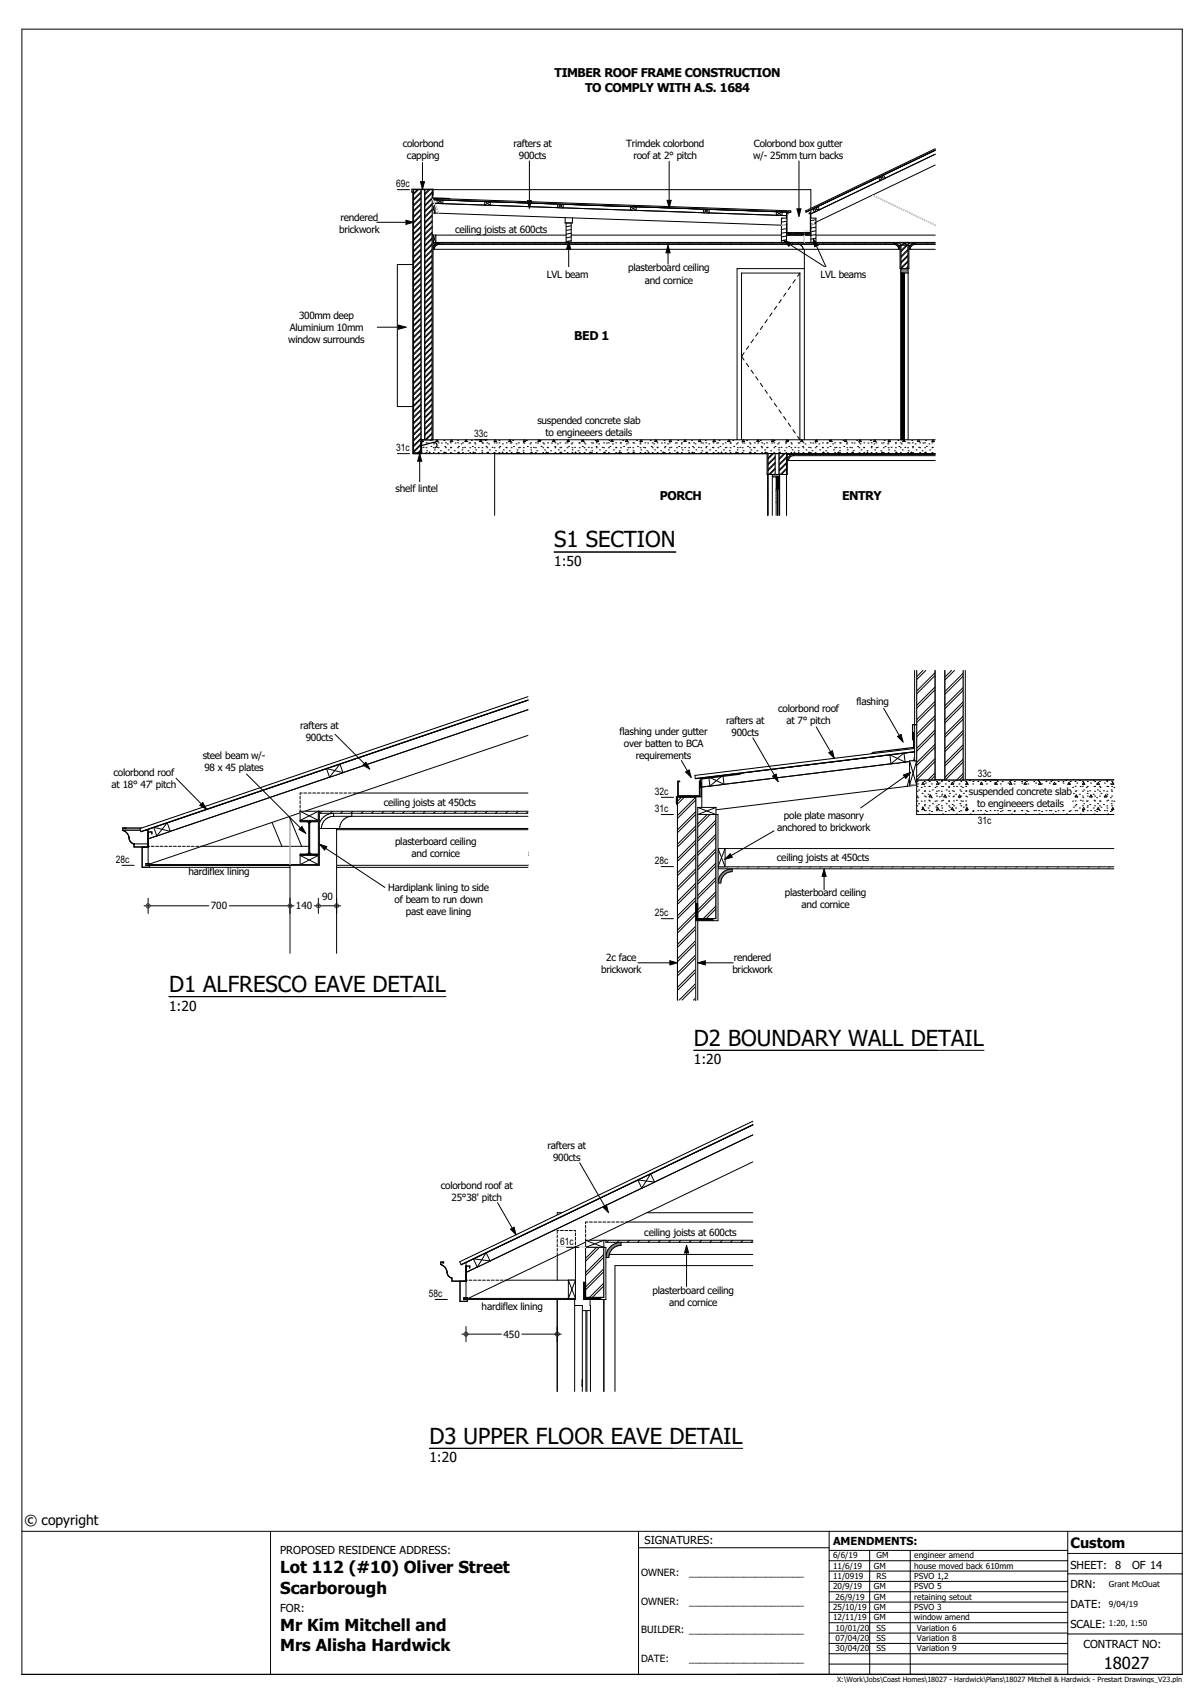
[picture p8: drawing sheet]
<svg xmlns="http://www.w3.org/2000/svg" width="297mm" height="420mm" viewBox="0 0 297 420" stroke-linecap="round" stroke-linejoin="round" font-family="sans-serif">
<defs><g id="words">
<g font-size="5.5">
<text x="136.7" y="135.1">S1 SECTION</text>
<text x="41.7" y="244.8">D1 ALFRESCO EAVE DETAIL</text>
<text x="171.1" y="258">D2 BOUNDARY WALL DETAIL</text>
<text x="105.9" y="356.3">D3 UPPER FLOOR EAVE DETAIL</text>
</g>
<g font-size="4.1">
<text x="69.1" y="388.3">Lot 112 (#10) Oliver Street</text>
<text x="69.1" y="393.2">Scarborough</text>
<text x="69.1" y="402.4">Mr Kim Mitchell and</text>
<text x="69.1" y="407.4">Mrs Alisha Hardwick</text>
<text x="272.3" y="411.8">18027</text>
</g>
<text font-size="3.6" x="264" y="382">Custom</text>
<g font-size="3.4">
<text x="136.7" y="139.7">1:50</text>
<text x="41.7" y="249.4">1:20</text>
<text x="171.1" y="262.6">1:20</text>
<text x="105.9" y="360.8">1:20</text>
<text x="6" y="376.4">© copyright</text>
</g>
<g font-size="3">
<text x="136.8" y="19.1">TIMBER ROOF FRAME CONSTRUCTION</text>
<text x="144.4" y="22.7">TO COMPLY WITH A.S. 1684</text>
<text x="141.7" y="83.9">BED 1</text>
<text x="162.8" y="123.4">PORCH</text>
<text x="207.7" y="123.4">ENTRY</text>
</g>
<g font-size="2.7">
<text x="69.1" y="383.6">PROPOSED RESIDENCE ADDRESS:</text>
<text x="159" y="380.9">SIGNATURES:</text>
<text x="205.5" y="381.2">AMENDMENTS:</text>
<text x="264" y="387.3">SHEET:</text>
<text x="275.1" y="387.3">8</text>
<text x="279.2" y="387.3">OF 14</text>
<text x="264" y="391.8">DRN:</text>
<text x="69.1" y="397.7">FOR:</text>
<text x="264" y="401.7">SCALE:</text>
<text x="264" y="396.8">DATE:</text>
<text x="267.3" y="406.7">CONTRACT NO:</text>
</g>
<g font-size="2.5">
<text x="99.3" y="36.3">colorbond</text>
<text x="100.4" y="39.3">capping</text>
<text x="126.7" y="36.3">rafters at</text>
<text x="128" y="39.3">900cts</text>
<text x="154.4" y="36.3">Trimdek colorbond</text>
<text x="156.2" y="39.3">roof at 2° pitch</text>
<text x="185.8" y="39.3">w/- 25mm turn backs</text>
<text x="186" y="36.3">Colorbond box gutter</text>
<text x="97.7" y="46.2">69c</text>
<text x="83.7" y="57.4">brickwork</text>
<text x="84" y="54.4">rendered</text>
<text x="112.2" y="57.5">ceiling joists at 600cts</text>
<text x="134.9" y="68.6">LVL beam</text>
<text x="154.9" y="67">plasterboard ceiling</text>
<text x="159" y="70">and cornice</text>
<text x="202.4" y="68.6">LVL beams</text>
<text x="71.5" y="81.6">Aluminium 10mm</text>
<text x="73.8" y="78.6">300mm deep</text>
<text x="71.1" y="84.6">window surrounds</text>
<text x="117" y="107.9">33c</text>
<text x="132.6" y="104.6">suspended concrete slab</text>
<text x="134.6" y="107.6">to engineeers details</text>
<text x="97.7" y="111.3">31c</text>
<text x="97.6" y="121.5">shelf lintel</text>
<text x="211.2" y="173.9">flashing</text>
<text x="74.1" y="179.8">rafters at</text>
<text x="179.1" y="178.5">rafters at</text>
<text x="192" y="175.6">colorbond roof</text>
<text x="194" y="178.6">at 7° pitch</text>
<text x="75.4" y="182.8">900cts</text>
<text x="152.8" y="181.4">flashing under gutter</text>
<text x="153.9" y="184.3">over batten to BCA</text>
<text x="180.5" y="181.5">900cts</text>
<text x="28" y="191.5">colorbond roof</text>
<text x="50" y="187.3">steel beam w/-</text>
<text x="50.4" y="190.3">98 x 45 plates</text>
<text x="156.9" y="187.3">requirements</text>
<text x="241.2" y="191.8">33c</text>
<text x="27.5" y="194.5">at 18° 47' pitch</text>
<text x="161.6" y="196.1">32c</text>
<text x="239" y="196.2">suspended concrete slab</text>
<text x="94.6" y="198.8">ceiling joists at 450cts</text>
<text x="161.6" y="200.4">31c</text>
<text x="193.4" y="202.1">pole plate masonry</text>
<text x="241" y="199.2">to engineeers details</text>
<text x="241.2" y="203.3">31c</text>
<text x="97.4" y="208.6">plasterboard ceiling</text>
<text x="191.7" y="205.1">anchored to brickwork</text>
<text x="28.5" y="212.9">28c</text>
<text x="101.5" y="211.6">and cornice</text>
<text x="161.6" y="213.2">28c</text>
<text x="191.6" y="212.5">ceiling joists at 450cts</text>
<text x="46.5" y="216">hardiflex lining</text>
<text x="79.4" y="222">90</text>
<text x="95.8" y="219.9">Hardiplank lining to side</text>
<text x="193.6" y="221.2">plasterboard ceiling</text>
<text x="52" y="224.4">700</text>
<text x="73" y="224.4">140</text>
<text x="97.3" y="222.9">of beam to run down</text>
<text x="100.1" y="225.9">past eave lining</text>
<text x="161.6" y="226.1">25c</text>
<text x="197.7" y="224.2">and cornice</text>
<text x="149.6" y="237.2">2c face</text>
<text x="181" y="237.2">rendered</text>
<text x="148.3" y="240.2">brickwork</text>
<text x="180.7" y="240.2">brickwork</text>
<text x="135.1" y="283.4">rafters at</text>
<text x="136.4" y="286.4">900cts</text>
<text x="108.8" y="293.5">colorbond roof at</text>
<text x="111.4" y="296.5">25°38' pitch</text>
<text x="158.9" y="304.9">ceiling joists at 600cts</text>
<text x="138.2" y="307.2">61c</text>
<text x="105.8" y="320">58c</text>
<text x="118.8" y="323.4">hardiflex lining</text>
<text x="161" y="319.4">plasterboard ceiling</text>
<text x="165.1" y="322.4">and cornice</text>
<text x="124.2" y="330.1">450</text>
<text x="158.2" y="388.8">OWNER:</text>
<text x="170" y="388.8">_____________________</text>
<text x="158.2" y="396.1">OWNER:</text>
<text x="170" y="396.1">_____________________</text>
<text x="158.2" y="403.1">BUILDER: _____________________</text>
<text x="158.2" y="410.1">DATE:</text>
<text x="170" y="410.1">_____________________</text>
</g>
<g font-size="2.1">
<text x="205.5" y="384.6">6/6/19</text>
<text x="205.5" y="387.1">11/6/19</text>
<text x="205.5" y="389.7">11/0919</text>
<text x="215.6" y="387.1">GM</text>
<text x="216.2" y="384.6">GM</text>
<text x="216.2" y="389.7">RS</text>
<text x="225.5" y="384.6">engineer amend</text>
<text x="225.5" y="387.1">house moved back 610mm</text>
<text x="225.5" y="389.7">PSVO 1,2</text>
<text x="205.5" y="392.2">20/9/19</text>
<text x="206.1" y="394.8">26/9/19</text>
<text x="215.6" y="392.2">GM</text>
<text x="215.6" y="394.8">GM</text>
<text x="225.5" y="392.2">PSVO 5</text>
<text x="225.5" y="394.8">retaining setout</text>
<text x="273.5" y="391.6">Grant McOuat</text>
<text x="205.5" y="397.3">25/10/19</text>
<text x="205.5" y="399.9">12/11/19</text>
<text x="215.6" y="397.3">GM</text>
<text x="215.6" y="399.9">GM</text>
<text x="225.5" y="397.3">PSVO 3</text>
<text x="225.5" y="399.9">window amend</text>
<text x="273.5" y="396.7">9/04/19</text>
<text x="273.5" y="401.4">1:20, 1:50</text>
<text x="206.1" y="402.4">10/01/20</text>
<text x="206.1" y="405">07/04/20</text>
<text x="206.1" y="407.5">30/04/20</text>
<text x="216.2" y="402.4">SS</text>
<text x="216.2" y="405">SS</text>
<text x="216.2" y="407.5">SS</text>
<text x="226.2" y="402.4">Variation 6</text>
<text x="226.2" y="405">Variation 8</text>
<text x="226.2" y="407.5">Variation 9</text>
</g>
<text font-size="1.8" x="206.5" y="415">X:\Work\Jobs\Coast Homes\18027 - Hardwick\Plans\18027 Mitchell &amp; Hardwick - Prestart Drawings_V23.pln</text>
</g></defs>
<g fill="none" stroke="#000" stroke-width=".25">
<path d="M5.4 7.2h286.2v406h-286.2zM5.4 377.9h286.2M66.7 377.9v35.3M157.5 377.9v35.3M204.5 377.9v35.3M263.4 377.9v35.3M157.5 381.9h47M204.5 397.9h58.9M204.5 395.3h58.9M204.5 392.8h58.9M204.5 390.2h58.9M204.5 387.7h58.9"/>
<path d="M204.5 385.1h58.9M204.5 382.6h58.9M214.5 382.6v30.6M224.5 382.6v30.6M263.4 383.3h28.2M263.4 388.4h28.2M204.5 408.1h58.9M204.5 405.5h58.9M204.5 403h58.9M204.5 400.4h58.9M204.5 410.6h58.9M263.4 403.2h28.2"/>
</g>
<!-- layer: D1  WALLS-(external) -->
<g fill="#000">
<path d="M226.1 165.5h4.5v26.9h-4.5z" fill-rule="evenodd"/>
<path d="M233.1 165.5h4.5v26.9h-4.5z" fill-rule="evenodd"/>
<path d="M167.1 196.7h4.5v50.1h-4.5z" fill-rule="evenodd"/>
</g>
<!-- layer: C1  CONCRETE-(floor slab) -->
<path d="M226.1 192.4h48.7v8.6h-48.7z" fill-rule="evenodd" fill="#fff"/>
<g fill="none" stroke="#000" stroke-width=".25">
<path d="M226.1 196.5v.2M226.2 198.8h.1M226.2 197.6h.1M226.2 196.4h.1M226.2 195.2h.1M226.2 194h.1M226.2 192.8h.1M226.4 196.8h.1M226.4 193.5h.1M226.6 198.3h.1M226.6 194.9h.1M227.2 197.7h.1"/>
<path d="M227.2 194.3h.1M227.4 199.2h.1M227.4 195.8h.1M227.7 199.3l.3 .5h-.6zM227.7 193l.3 .6h-.6zM228 198.8h.1M228 197.6h.1M228 196.4h.1M228 195.2h.1M228 194h.1M228 192.8h.1M228.1 198.5h.1"/>
<path d="M228.1 195.2h.1M228.3 196.6h.1M228.3 193.2h.1M228.9 199.4h.1M228.9 196h.1M228.9 192.6h.1M229.1 197.5h.1M229.1 194.1h.1M229.2 198.8h.1M229.2 197.6h.1M229.2 196.4h.1M229.2 195.2h.1"/>
<path d="M229.2 194h.1M229.2 192.8h.1M229.5 196.2l.3 .5h-.6zM229.8 196.8h.1M229.8 193.5h.1M230 198.3h.1M230 194.9h.1M230.6 197.7h.1M230.6 194.3h.1M230.8 199.2h.1M230.8 195.8h.1M231 198.8h.1"/>
<path d="M231 197.6h.1M231 196.4h.1M231 195.2h.1M231 194h.1M231 192.8h.1M231.3 199.3l.3 .5h-.6zM231.3 193l.3 .6h-.6zM231.5 198.5h.1M231.5 195.2h.1M231.7 196.6h.1M231.7 193.2h.1M232.2 198.8h.1"/>
<path d="M232.2 197.6h.1M232.2 196.4h.1M232.2 195.2h.1M232.2 194h.1M232.2 192.8h.1M232.3 199.4h.1M232.3 196h.1M232.3 192.6h.1M232.5 197.5h.1M232.5 194.1h.1M233.1 196.2l.3 .5h-.6zM233.2 196.8h.1"/>
<path d="M233.2 193.5h.1M233.4 198.3h.1M233.4 194.9h.1M234 198.8h.1M234 197.6h.1M234 196.4h.1M234 195.2h.1M234 194h.1M234 192.8h.1M234 197.7h.1M234 194.3h.1M234.2 199.2h.1"/>
<path d="M234.2 195.8h.1M234.9 198.5h.1M234.9 195.2h.1M234.9 199.3l.3 .5h-.6zM234.9 193l.3 .6h-.6zM235.1 196.6h.1M235.1 193.2h.1M235.2 198.8h.1M235.2 197.6h.1M235.2 196.4h.1M235.2 195.2h.1M235.2 194h.1"/>
<path d="M235.2 192.8h.1M235.7 199.4h.1M235.7 196h.1M235.7 192.6h.1M235.9 197.5h.1M235.9 194.1h.1M236.6 196.8h.1M236.6 193.5h.1M236.7 196.2l.3 .5h-.6zM236.8 198.3h.1M236.8 194.9h.1M237 198.8h.1"/>
<path d="M237 197.6h.1M237 196.4h.1M237 195.2h.1M237 194h.1M237 192.8h.1M237.4 197.7h.1M237.4 194.3h.1M237.6 199.2h.1M237.6 195.8h.1M238.2 198.8h.1M238.2 197.6h.1M238.2 196.4h.1"/>
<path d="M238.2 195.2h.1M238.2 194h.1M238.2 192.8h.1M238.3 198.5h.1M238.3 195.2h.1M238.5 196.6h.1M238.5 193.2h.1M238.5 199.3l.3 .5h-.6zM238.5 193l.3 .6h-.6zM239.1 199.4h.1M239.1 196h.1M239.1 192.6h.1"/>
<path d="M239.3 197.5h.1M239.3 194.1h.1M240 196.8h.1M240 193.5h.1M240 198.8h.1M240 197.6h.1M240 196.4h.1M240 195.2h.1M240 194h.1M240 192.8h.1M240.2 198.3h.1M240.2 194.9h.1"/>
<path d="M240.3 196.2l.3 .5h-.6zM240.8 197.7h.1M240.8 194.3h.1M241 199.2h.1M241 195.8h.1M241.2 198.8h.1M241.2 197.6h.1M241.2 196.4h.1M241.2 195.2h.1M241.2 194h.1M241.2 192.8h.1M241.7 198.5h.1"/>
<path d="M241.7 195.2h.1M241.9 196.6h.1M241.9 193.2h.1M242.1 199.3l.3 .5h-.6zM242.1 193l.3 .6h-.6zM242.5 199.4h.1M242.5 196h.1M242.5 192.6h.1M242.7 197.5h.1M242.7 194.1h.1M243 198.8h.1M243 197.6h.1"/>
<path d="M243 196.4h.1M243 195.2h.1M243 194h.1M243 192.8h.1M243.4 196.8h.1M243.4 193.5h.1M243.6 198.3h.1M243.6 194.9h.1M243.9 196.2l.3 .5h-.6zM244.2 197.7h.1M244.2 194.3h.1M244.2 198.8h.1"/>
<path d="M244.2 197.6h.1M244.2 196.4h.1M244.2 195.2h.1M244.2 194h.1M244.2 192.8h.1M244.4 199.2h.1M244.4 195.8h.1M245.1 198.5h.1M245.1 195.2h.1M245.3 196.6h.1M245.3 193.2h.1M245.7 199.3l.3 .5h-.6z"/>
<path d="M245.7 193l.3 .6h-.6zM245.9 199.4h.1M245.9 196h.1M245.9 192.6h.1M246 198.8h.1M246 197.6h.1M246 196.4h.1M246 195.2h.1M246 194h.1M246 192.8h.1M246.1 197.5h.1M246.1 194.1h.1"/>
<path d="M246.8 196.8h.1M246.8 193.5h.1M247 198.3h.1M247 194.9h.1M247.2 198.8h.1M247.2 197.6h.1M247.2 196.4h.1M247.2 195.2h.1M247.2 194h.1M247.2 192.8h.1M247.5 196.2l.3 .5h-.6zM247.6 197.7h.1"/>
<path d="M247.6 194.3h.1M247.8 199.2h.1M247.8 195.8h.1M248.4 198.5h.1M248.4 195.2h.1M248.7 196.6h.1M248.7 193.2h.1M249 198.8h.1M249 197.6h.1M249 196.4h.1M249 195.2h.1M249 194h.1"/>
<path d="M249 192.8h.1M249.3 199.4h.1M249.3 196h.1M249.3 192.6h.1M249.3 199.3l.3 .5h-.6zM249.3 193l.3 .6h-.6zM249.5 197.5h.1M249.5 194.1h.1M250.1 196.8h.1M250.1 193.5h.1M250.2 198.8h.1M250.2 197.6h.1"/>
<path d="M250.2 196.4h.1M250.2 195.2h.1M250.2 194h.1M250.2 192.8h.1M250.4 198.3h.1M250.4 194.9h.1M251 197.7h.1M251 194.3h.1M251.1 196.2l.3 .5h-.6zM251.2 199.2h.1M251.2 195.8h.1M251.8 198.5h.1"/>
<path d="M251.8 195.2h.1M252 198.8h.1M252 197.6h.1M252 196.4h.1M252 195.2h.1M252 194h.1M252 192.8h.1M252.1 196.6h.1M252.1 193.2h.1M252.7 199.4h.1M252.7 196h.1M252.7 192.6h.1"/>
<path d="M252.9 197.5h.1M252.9 194.1h.1M252.9 199.3l.3 .5h-.6zM252.9 193l.3 .6h-.6zM253.2 198.8h.1M253.2 197.6h.1M253.2 196.4h.1M253.2 195.2h.1M253.2 194h.1M253.2 192.8h.1M253.5 196.8h.1M253.5 193.5h.1"/>
<path d="M253.8 198.3h.1M253.8 194.9h.1M254.4 197.7h.1M254.4 194.3h.1M254.6 199.2h.1M254.6 195.8h.1M254.7 196.2l.3 .5h-.6zM255 198.8h.1M255 197.6h.1M255 196.4h.1M255 195.2h.1M255 194h.1"/>
<path d="M255 192.8h.1M255.2 198.5h.1M255.2 195.2h.1M255.4 196.6h.1M255.4 193.2h.1M256.1 199.4h.1M256.1 196h.1M256.1 192.6h.1M256.2 198.8h.1M256.2 197.6h.1M256.2 196.4h.1M256.2 195.2h.1"/>
<path d="M256.2 194h.1M256.2 192.8h.1M256.3 197.5h.1M256.3 194.1h.1M256.5 199.3l.3 .5h-.6zM256.5 193l.3 .6h-.6zM256.9 196.8h.1M256.9 193.5h.1M257.1 198.3h.1M257.1 194.9h.1M257.8 197.7h.1M257.8 194.3h.1"/>
<path d="M258 199.2h.1M258 195.8h.1M258 198.8h.1M258 197.6h.1M258 196.4h.1M258 195.2h.1M258 194h.1M258 192.8h.1M258.3 196.2l.3 .5h-.6zM258.6 198.5h.1M258.6 195.2h.1M258.8 196.6h.1"/>
<path d="M258.8 193.2h.1M259.2 198.8h.1M259.2 197.6h.1M259.2 196.4h.1M259.2 195.2h.1M259.2 194h.1M259.2 192.8h.1M259.5 199.4h.1M259.5 196h.1M259.5 192.6h.1M259.7 197.5h.1M259.7 194.1h.1"/>
<path d="M260.1 199.3l.3 .5h-.6zM260.1 193l.3 .6h-.6zM260.3 196.8h.1M260.3 193.5h.1M260.5 198.3h.1M260.5 194.9h.1M261 198.8h.1M261 197.6h.1M261 196.4h.1M261 195.2h.1M261 194h.1M261 192.8h.1"/>
<path d="M261.2 197.7h.1M261.2 194.3h.1M261.4 199.2h.1M261.4 195.8h.1M261.9 196.2l.3 .5h-.6zM262 198.5h.1M262 195.2h.1M262.2 198.8h.1M262.2 197.6h.1M262.2 196.4h.1M262.2 195.2h.1M262.2 194h.1"/>
<path d="M262.2 192.8h.1M262.2 196.6h.1M262.2 193.2h.1M262.9 199.4h.1M262.9 196h.1M262.9 192.6h.1M263.1 197.5h.1M263.1 194.1h.1M263.7 199.3l.3 .5h-.6zM263.7 193l.3 .6h-.6zM263.7 196.8h.1M263.7 193.5h.1"/>
<path d="M263.9 198.3h.1M263.9 194.9h.1M264 198.8h.1M264 197.6h.1M264 196.4h.1M264 195.2h.1M264 194h.1M264 192.8h.1M264.6 197.7h.1M264.6 194.3h.1M264.8 199.2h.1M264.8 195.8h.1"/>
<path d="M265.2 198.8h.1M265.2 197.6h.1M265.2 196.4h.1M265.2 195.2h.1M265.2 194h.1M265.2 192.8h.1M265.4 198.5h.1M265.4 195.2h.1M265.5 196.2l.3 .5h-.6zM265.6 196.6h.1M265.6 193.2h.1M266.3 199.4h.1"/>
<path d="M266.3 196h.1M266.3 192.6h.1M266.5 197.5h.1M266.5 194.1h.1M267 198.8h.1M267 197.6h.1M267 196.4h.1M267 195.2h.1M267 194h.1M267 192.8h.1M267.1 196.8h.1M267.1 193.5h.1"/>
<path d="M267.3 199.3l.3 .5h-.6zM267.3 193l.3 .6h-.6zM267.3 198.3h.1M267.3 194.9h.1M268 197.7h.1M268 194.3h.1M268.2 199.2h.1M268.2 195.8h.1M268.2 198.8h.1M268.2 197.6h.1M268.2 196.4h.1M268.2 195.2h.1"/>
<path d="M268.2 194h.1M268.2 192.8h.1M268.8 198.5h.1M268.8 195.2h.1M269 196.6h.1M269 193.2h.1M269.1 196.2l.3 .5h-.6zM269.7 199.4h.1M269.7 196h.1M269.7 192.6h.1M269.9 197.5h.1M269.9 194.1h.1"/>
<path d="M270 198.8h.1M270 197.6h.1M270 196.4h.1M270 195.2h.1M270 194h.1M270 192.8h.1M270.5 196.8h.1M270.5 193.5h.1M270.7 198.3h.1M270.7 194.9h.1M270.9 199.3l.3 .5h-.6zM270.9 193l.3 .6h-.6z"/>
<path d="M271.2 198.8h.1M271.2 197.6h.1M271.2 196.4h.1M271.2 195.2h.1M271.2 194h.1M271.2 192.8h.1M271.4 197.7h.1M271.4 194.3h.1M271.6 199.2h.1M271.6 195.8h.1M272.2 198.5h.1M272.2 195.2h.1"/>
<path d="M272.4 196.6h.1M272.4 193.2h.1M272.7 196.2l.3 .5h-.6zM273 198.8h.1M273 197.6h.1M273 196.4h.1M273 195.2h.1M273 194h.1M273 192.8h.1M273.1 199.4h.1M273.1 196h.1M273.1 192.6h.1"/>
<path d="M273.3 197.5h.1M273.3 194.1h.1M273.9 196.8h.1M273.9 193.5h.1M274.1 198.3h.1M274.1 194.9h.1M274.2 198.8h.1M274.2 197.6h.1M274.2 196.4h.1M274.2 195.2h.1M274.2 194h.1M274.2 192.8h.1"/>
<path d="M274.8 197.7h.1M274.8 194.3h.1M274.8 199.7l-.3-.4-.3 .5h.6M274.8 193.5l-.3-.5-.3 .6h.6M226.2 200h.1M226.4 200.2h.1M228 200h.1M228.3 200h.1M229.1 200.9h.1M229.2 200h.1M229.8 200.2h.1M231 200h.1"/>
<path d="M231.7 200h.1M232.2 200h.1M232.5 200.9h.1M233.2 200.2h.1M234 200h.1M235.1 200h.1M235.2 200h.1M235.9 200.9h.1M236.6 200.2h.1M237 200h.1M238.2 200h.1M238.5 200h.1"/>
<path d="M239.3 200.9h.1M240 200.2h.1M240 200h.1M241.2 200h.1M241.9 200h.1M242.7 200.9h.1M243 200h.1M243.4 200.2h.1M244.2 200h.1M245.3 200h.1M246 200h.1M246.1 200.9h.1"/>
<path d="M246.8 200.2h.1M247.2 200h.1M248.7 200h.1M249 200h.1M249.5 200.9h.1M250.1 200.2h.1M250.2 200h.1M252 200h.1M252.1 200h.1M252.9 200.9h.1M253.2 200h.1M253.5 200.2h.1"/>
<path d="M255 200h.1M255.4 200h.1M256.2 200h.1M256.3 200.9h.1M256.9 200.2h.1M258 200h.1M258.8 200h.1M259.2 200h.1M259.7 200.9h.1M260.3 200.2h.1M261 200h.1M262.2 200h.1"/>
<path d="M263.1 200.9h.1M263.7 200.2h.1M264 200h.1M265.2 200h.1M265.6 200h.1M266.5 200.9h.1M267 200h.1M267.1 200.2h.1M268.2 200h.1M269 200h.1M269.9 200.9h.1M270 200h.1"/>
<path d="M270.5 200.2h.1M271.2 200h.1M272.4 200h.1M273 200h.1M273.3 200.9h.1M273.9 200.2h.1M274.2 200h.1"/>
</g>
<!-- layer: E1 CABINET-(benchtop) -->
<g fill="none" stroke="#808080" stroke-width=".25">
<path d="M179.6 213.9l-.5 .5M182.2 213.9l-.5 .5M184.7 213.9l-.5 .5M187.3 213.9l-.5 .5M189.8 213.9l-.5 .5M192.4 213.9l-.5 .5M194.9 213.9l-.5 .5M197.5 213.9l-.5 .5M200 213.9l-.5 .5M202.5 213.9l-.5 .5M205.1 213.9l-.5 .5M207.6 213.9l-.5 .5"/>
<path d="M210.2 213.9l-.5 .5M212.7 213.9l-.5 .5M215.3 213.9l-.5 .5M217.8 213.9l-.5 .5M220.4 213.9l-.5 .5M222.9 213.9l-.5 .5M225.5 213.9l-.5 .5M228 213.9l-.5 .5M230.5 213.9l-.5 .5M233.1 213.9l-.5 .5M235.6 213.9l-.5 .5M238.2 213.9l-.5 .5"/>
<path d="M240.7 213.9l-.5 .5M243.3 213.9l-.5 .5M245.8 213.9l-.5 .5M248.4 213.9l-.5 .5M250.9 213.9l-.5 .5M253.5 213.9l-.5 .5M256 213.9l-.5 .5M258.5 213.9l-.5 .5M261.1 213.9l-.5 .5M263.6 213.9l-.5 .5M266.2 213.9l-.5 .5M268.7 213.9l-.5 .5"/>
<path d="M271.3 213.9l-.5 .5M273.8 213.9l-.5 .5"/>
</g>
<!-- layer: J1  ROOF-(cover) -->
<path d="M175.8 193.9l-2.7 .5M192.8 191.8l-19.7 3.5M209.9 189.7l-36.8 6.5M223.9 193.6l-7.4 1.3M224.1 192.7l-24.7 4.3M224.4 191.7l-42 7.4M224.6 190.8l-51.5 9M224.8 189.8l-51.7 9.1M225.1 188.9l-52 9.1M225.3 187.9l-52.2 9.2" fill="none" stroke="#fff" stroke-width=".25"/>
<path d="M173.1 191.1l53-6.5-.2 .9-52.8 6.5z" fill-rule="evenodd" fill="#000"/>
<!-- layer: D1  WALLS-(external) -->
<path d="M172.1 201h4.5v25.7h-4.5z" fill-rule="evenodd" fill="#000"/>
<path d="M178.4 215.2a3.5 3.5 0 0 1 2.2-.8v.7a2.8 2.8 0 0 0-2.8 2.8h-.7a3.5 3.5 0 0 1 1.3-2.7z" fill-rule="evenodd" fill="#7f7f7f"/>
<path d="M167.2 192.7h.5v.2h-.4v3.4h5.2v-3.6h.2v3.8h-5.5z" fill-rule="evenodd" fill="#7f7f7f"/>
<!-- layer: D1  WALLS-(external) -->
<path d="M226.1 165.5v26.9h11.5v-26.9M230.6 165.5v26.9M233.1 165.5v26.9M172.1 201h4.5v25.7h-4.5zM167.1 246.8v-50.1h4.5v50.1" fill="none" stroke="#000" stroke-width=".25"/>
<!-- layer: C1  CONCRETE-(floor slab) -->
<path d="M274.8 192.4h-48.7v8.6h48.7" fill="none" stroke="#000" stroke-width=".25"/>
<!-- layer: E1 CABINET-(benchtop) -->
<path d="M274.8 213.9h-97.7v.5h97.7" fill="none" stroke="#000" stroke-width=".25"/>
<!-- layer: J1  ROOF-(cover) -->
<path d="M173.1 191.1v9.2l50.7-6.3M225.3 187.8l-52.2 6.4M225.9 185.5l-52.8 6.5M226.1 193.8l-2.3 .2M226.1 184.6l-2.3 9.4" fill="none" stroke="#000" stroke-width=".25"/>
<!-- layer: F1  PLUMBING-(fixtures) -->
<path d="M237.6 192.4h37.2" fill="none" stroke="#000" stroke-width=".25"/>
<path d="M178.4 215.2a3.5 3.5 0 0 1 2.2-.8v.7a2.8 2.8 0 0 0-2.8 2.8h-.7a3.5 3.5 0 0 1 1.3-2.7z" fill="none" stroke="#000" stroke-width=".25"/>
<path d="M167.2 192.7h.5v.2h-.4v3.4h5.2v-3.6h.2v3.8h-5.5z" fill="none" stroke="#000" stroke-width=".25"/>
<!-- layer: K1  TEXT-(notes) -->
<path d="M163.1 196.7h3" fill="none" stroke="#000" stroke-width=".25"/>
<path d="M172.1 199.2h4.5v1.8h-4.5z" fill-rule="evenodd" fill="#fff"/>
<path d="M172.1 199.2v1.8M172.1 199.2h4.5M172.1 199.2l4.5 1.8M176.6 199.2v1.8M176.6 199.2l-4.5 1.8M172.1 201h4.5" fill="none" stroke="#000" stroke-width=".25"/>
<path d="M174.8 191.7l3.5-.4 .3 2.2-3.5 .5z" fill-rule="evenodd" fill="#fff"/>
<path d="M174.8 191.7l.3 2.3M174.8 191.7l3.8 1.8M178.3 191.3l.3 2.2M178.3 191.3l-3.5 .4M178.3 191.3l-3.2 2.7M178.6 193.5l-3.5 .5" fill="none" stroke="#000" stroke-width=".25"/>
<path d="M219.5 186.3l3.5-.5 .3 2.3-3.5 .4z" fill-rule="evenodd" fill="#fff"/>
<path d="M219.5 186.3l.3 2.2M219.5 186.3l3.8 1.8M223 185.8l.3 2.3M223 185.8l-3.5 .5M223 185.8l-3.2 2.7M223.3 188.1l-3.5 .4" fill="none" stroke="#000" stroke-width=".25"/>
<path d="M177.1 209.4h1.8v4.5h-1.8z" fill-rule="evenodd" fill="#fff"/>
<path d="M177.1 213.9h1.8M177.1 209.4h1.8M177.1 209.4v4.5M177.1 209.4l1.8 4.5M178.9 209.4v4.5M178.9 209.4l-1.8 4.5" fill="none" stroke="#000" stroke-width=".25"/>
<path d="M224.4 187.8h1.7v6h-1.7z" fill-rule="evenodd" fill="#fff"/>
<path d="M224.4 193.8h1.7M224.4 187.8h1.7M224.4 187.8v6M224.4 187.8l1.7 6M226.1 187.8v6M226.1 187.8l-1.7 6M242.7 192.4h3M163.1 201h3M163.1 213.8h3M242.7 201h3M163.1 226.7h3" fill="none" stroke="#000" stroke-width=".25"/>
<path d="M171.4 191.3l54.7-6.7v.8l-54.6 6.7z" fill-rule="evenodd" fill="#fff"/>
<path d="M171.4 191.3l54.7-6.7v.8l-54.6 6.7z" fill="none" stroke="#000" stroke-width=".25"/>
<path d="M172.1 201h4.5v25.7h-4.5z" fill-rule="evenodd" fill="#fff"/>
<g fill="none" stroke="#000" stroke-width=".25">
<path d="M172.1 201h4.5v25.7h-4.5zM174.4 201l-2.3 2.3M175.1 201l-3 3M176.6 217.2l-4.5 4.5M176.6 213.7l-4.5 4.5M176.6 210.1l-4.5 4.5M176.6 206.6l-4.5 4.5M176.6 203.1l-4.5 4.5M176.6 216.5l-4.5 4.5M176.6 213l-4.5 4.5M176.6 209.4l-4.5 4.5M176.6 205.9l-4.5 4.5"/>
<path d="M176.6 202.4l-4.5 4.5M176.6 224.3l-2.4 2.4M176.6 220.7l-4.5 4.5M176.6 223.6l-3.1 3.1M176.6 220l-4.5 4.5"/>
</g>
<path d="M167.1 196.7h4.5v50.1h-4.5z" fill-rule="evenodd" fill="#fff"/>
<g fill="none" stroke="#000" stroke-width=".25">
<path d="M168.1 196.7l-1 1M168.8 196.7l-1.7 1.7M171.6 196.7l-4.5 4.5M171.6 197.5l-4.5 4.5M171.6 196.7h-4.5v50.1M171.6 196.7v50.1M171.6 218.7l-4.5 4.5M171.6 215.1l-4.5 4.5M171.6 211.6l-4.5 4.5M171.6 208.1l-4.5 4.5M171.6 204.5l-4.5 4.5M171.6 201l-4.5 4.5"/>
<path d="M171.6 218l-4.5 4.5M171.6 214.4l-4.5 4.5M171.6 210.9l-4.5 4.5M171.6 207.4l-4.5 4.5M171.6 203.8l-4.5 4.5M171.6 200.3l-4.5 4.5M171.6 239.9l-4.5 4.5M171.6 236.3l-4.5 4.5M171.6 232.8l-4.5 4.5M171.6 229.3l-4.5 4.5M171.6 225.7l-4.5 4.5M171.6 222.2l-4.5 4.5"/>
<path d="M171.6 239.2l-4.5 4.5M171.6 235.6l-4.5 4.5M171.6 232.1l-4.5 4.5M171.6 228.6l-4.5 4.5M171.6 225l-4.5 4.5M171.6 221.5l-4.5 4.5M171.6 243.4l-3.4 3.4M171.6 246.2l-.5 .6M171.6 242.7l-4.1 4.1"/>
</g>
<path d="M171.6 226.7h.5v20.1h-.5z" fill-rule="evenodd" fill="#fff"/>
<path d="M171.6 246.8v-20.1h.5v20.1" fill="none" stroke="#000" stroke-width=".25"/>
<path d="M233.1 165.5h4.5v26.9h-4.5z" fill-rule="evenodd" fill="#fff"/>
<g fill="none" stroke="#000" stroke-width=".25">
<path d="M233.1 165.5v26.9h4.5v-26.9M234.7 165.5l-1.6 1.6M235.4 165.5l-2.3 2.3M237.6 177.4l-4.5 4.5M237.6 173.9l-4.5 4.5M237.6 170.3l-4.5 4.5M237.6 166.8l-4.5 4.5M237.6 176.7l-4.5 4.5M237.6 173.2l-4.5 4.5M237.6 169.6l-4.5 4.5M237.6 166.1l-4.5 4.5M237.6 191.6l-.9 .8"/>
<path d="M237.6 188l-4.4 4.4M237.6 184.5l-4.5 4.5M237.6 181l-4.5 4.5M237.6 190.9l-1.6 1.5M237.6 187.3l-4.5 4.5M237.6 183.8l-4.5 4.5M237.6 180.2l-4.5 4.5"/>
</g>
<path d="M237.6 165.5h.5v26.9h-.5z" fill-rule="evenodd" fill="#fff"/>
<path d="M237.6 165.5v26.9h.5v-26.9" fill="none" stroke="#000" stroke-width=".25"/>
<path d="M226.1 165.5h4.5v26.9h-4.5z" fill-rule="evenodd" fill="#fff"/>
<g fill="none" stroke="#000" stroke-width=".25">
<path d="M226.1 165.5v26.9M227.7 165.5l-1.6 1.5M228.4 165.5l-2.3 2.2M230.6 177.3l-4.5 4.5M230.6 173.8l-4.5 4.5M230.6 170.3l-4.5 4.5M230.6 166.7l-4.5 4.5M230.6 176.6l-4.5 4.5M230.6 173.1l-4.5 4.5M230.6 169.6l-4.5 4.5M230.6 166l-4.5 4.5M230.6 165.5v26.9h-4.5"/>
<path d="M230.6 191.5l-.9 .9M230.6 188l-4.5 4.4M230.6 184.4l-4.5 4.5M230.6 180.9l-4.5 4.5M230.6 190.8l-1.7 1.6M230.6 187.2l-4.5 4.5M230.6 183.7l-4.5 4.5M230.6 180.2l-4.5 4.5"/>
</g>
<path d="M225.6 165.5h.5v22.3h-.5z" fill-rule="evenodd" fill="#fff"/>
<g fill="none" stroke="#000" stroke-width=".25">
<path d="M201.4 179.4l3.5 6.1M218 174.8l3.8 6.7M225.6 165.5v22.3h.5v-22.3M168.1 187.7l1.5 2.5M169.1 190.5l.9-.5 .5 1.9zM185.7 182.1l5.3 9.2M190.6 191.5l.9-.5 .5 1.9zM204.5 185.8l.8-.5 .5 1.8zM221.4 181.7l.9-.5 .5 1.9zM222.8 191.3l1.9-.7-1.3 1.5zM223.1 191.7l-10.8 7.7M178.8 212.1l1.3-1.4 .5 .9z"/>
<path d="M178.9 209.4h95.9M190.9 205l-10.5 6.1M203.3 216.3v3.2M203.3 214.4l.5 1.9h-1zM157.3 237.6h8M165.3 237.1l1.8 .5-1.8 .5zM172.1 237.6l1.9-.5v1zM174 237.6h6.9"/>
</g>
<path d="M226.1 178.8h-1v3.8M173 193.1v3.5h-6.1v1.6l.2 .5M182.6 191l-9.8 1.2v2.2M225.4 180.7v3.7l-10 1.3-.4 .2M225.6 185.5l-54.1 6.6" fill="none" stroke="#000" stroke-width=".3"/>
<path d="M169.1 190.5l.9-.5 .5 1.9zM190.6 191.5l.9-.5 .5 1.9zM204.5 185.8l.8-.5 .5 1.8zM221.4 181.7l.9-.5 .5 1.9zM222.8 191.3l1.9-.7-1.3 1.5zM178.8 212.1l1.3-1.4 .5 .9zM203.3 214.4l.5 1.9h-1zM165.3 237.1l1.8 .5-1.8 .5zM172.1 237.6l1.9-.5v1z" fill="#000"/>
<path d="M239 193.7h25.4v6h-25.4z" fill-rule="evenodd" fill="#fff"/>
<path d="M171.6 222.9h.5v3.8h3.8v.5h-4.3z" fill-rule="evenodd" fill="#000"/>
<path d="M171.6 222.9h.5v3.8h3.8v.5h-4.3z" fill="none" stroke="#000" stroke-width=".25"/>
<path d="M176.6 201h.5v26.2h-1.2v-.5h.7z" fill-rule="evenodd" fill="#fff"/>
<path d="M176.6 201h.5v26.2h-1.2v-.5h.7z" fill="none" stroke="#000" stroke-width=".25"/>
<g fill="none" stroke="#000" stroke-width=".25">
<path d="M150.2 306.1l-.5 .5M152.7 306.1l-.5 .5M155.3 306.1l-.5 .5M157.8 306.1l-.5 .5M160.4 306.1l-.5 .5M162.9 306.1l-.5 .5M165.4 306.1l-.5 .5M168 306.1l-.5 .5M170.5 306.1l-.5 .5M173.1 306.1l-.5 .5M175.6 306.1l-.5 .5M178.2 306.1l-.5 .5"/>
<path d="M180.7 306.1l-.5 .5M183.3 306.1l-.5 .5M185.7 306.2l-.4 .4"/>
</g>
<path d="M150.3 307.9a3.8 3.8 0 0 1 2.9-1.3v.7a3 3 0 0 0-3 3h-.7a3.8 3.8 0 0 1 .8-2.4z" fill-rule="evenodd" fill="#7f7f7f"/>
<!-- layer: D1  WALLS-(external) -->
<g fill="#000">
<path d="M137.5 307.8h4.5v12.9h-4.5z" fill-rule="evenodd"/>
<path d="M144.5 307.8h4.5v12.9h-4.5z" fill-rule="evenodd"/>
</g>
<g fill="#fff">
<path d="M143.7 322.2h2v1.2h-2z" fill-rule="evenodd"/>
<path d="M144.5 323.4h.3v20h-.3z" fill-rule="evenodd"/>
<path d="M141.8 320.7h3.8v1.5h-3.8z" fill-rule="evenodd"/>
</g>
<!-- layer: J1  ROOF-(cover) -->
<g fill="none" stroke="#fff" stroke-width=".25">
<path d="M158.8 299.6l-22 3.9M161.8 298.2l-22 3.9M164.8 296.8l-21.9 3.8M167.8 295.3l-21.9 3.9M170.8 293.9l-21.9 3.8M173.8 292.4l-21.9 3.9M176.8 291l-21.9 3.8M179.8 289.5l-21.9 3.9M182.9 288.1l-22 3.8M185.7 286.7l-21.8 3.8M185.7 285.8l-18.7 3.3M185.7 284.8l-15.7 2.8"/>
<path d="M185.7 283.9l-12.7 2.3M185.7 283l-9.7 1.7M185.7 282.1l-6.7 1.2M185.7 281.2l-3.7 .6M185.7 280.3l-.7 .1M116.6 319.9l-1.6 .3M119.6 318.4l-4.6 .8M122.6 317l-7.6 1.3M125.6 315.5l-10.6 1.9M128.6 314.1l-13.6 2.4M131.7 312.6l-16.7 3M134.7 311.2l-19.7 3.5"/>
<path d="M137.7 309.8l-21.9 3.8M140.7 308.3l-21.9 3.9M143.7 306.9l-21.9 3.8M146.7 305.4l-21.9 3.9M149.7 304l-21.9 3.8M152.7 302.5l-21.9 3.9M155.8 301.1l-22 3.9"/>
</g>
<path d="M115 310.6l70.7-33.9v.9l-70.7 33.9z" fill-rule="evenodd" fill="#000"/>
<path d="M108.7 311.4h.8v.3h-.3l.2-.2h-.6v.5a2.62 2.62 0 0 1 1.6 2.5l.5 .6 .6 .3v.7h3.4l.1-3.7v3.8h-3.5v-.8a1.7 1.7 0 0 1-1.3-1.8l-.6-1-.9-.5z" fill-rule="evenodd" fill="#7f7f7f"/>
<path d="M115 312.4h.9v.5v-.4h-.9v3.7h-1.5v4.9h1.8v-.4h-.9v-.5h.9l-.8 .1v.4h.8v.5h-1.8v-5h1.5z" fill-rule="evenodd" fill="#fff"/>
<g fill="none" stroke="#000" stroke-width=".25">
<path d="M108.8 311.5v.5l.9 .6M109.3 312.4l.3 .2M109.4 311.5l-.2 .2h.3v-.3h-.8v.7l.3 .1M109.6 312.6l.3 .3M109.7 312.6l.4 .7 .3 1.2M110.1 313.3a2.16 2.16 0 0 0 1.3 2.1M110.6 314.7l.1 .2M111.5 315.4h-.1M113.5 316.2v5h1.8v-.5h-.9v-.5h.9l-.8 .1v.4M113.8 316.2h.1M115 312.4v3.8h-3.5v-.8M115.9 312.5h-.9v3.7h-1.5v4.9h1.8v-.4"/>
<path d="M115.9 312.9h.1M115.9 312.9v-.5h-1v3.7h-3.4v-.7l-.6-.3"/>
</g>
<path d="M150.3 307.9a3.8 3.8 0 0 1 2.9-1.3v.7a3 3 0 0 0-3 3h-.7a3.8 3.8 0 0 1 .8-2.4zM185.7 306.1h-36.2v.5h36.2" fill="none" stroke="#000" stroke-width=".25"/>
<!-- layer: D1  WALLS-(external) -->
<path d="M142 307.8v12.9h-4.5M144.5 307.8v12.9h4.5M141.8 322.2h1.9v21.2M141.8 320.7v22.7M143.7 323.4h.8v20M145.6 320.7l.1 22.7M145.7 323.4h-.9v20M137.4 343.4l.1-35.6h11.5v35.6" fill="none" stroke="#000" stroke-width=".25"/>
<!-- layer: J1  ROOF-(cover) -->
<path d="M185.7 277.6l-70.7 33.9M185.7 286.7l-70.7 34v-10.1M185.7 280.1l-70.7 33.9" fill="none" stroke="#000" stroke-width=".25"/>
<!-- layer: D2  WALLS-(internal) -->
<path d="M138.6 299.3h-1.1v.5M159.6 299.3h26.1M149 309.6h.5M150.3 309.6h35.4M185.7 312.3h-34v31.1" fill="none" stroke="#000" stroke-width=".25"/>
<!-- layer: K1  TEXT-(notes) -->
<path d="M107.4 320.7h3" fill="none" stroke="#000" stroke-width=".25"/>
<path d="M116.8 310.6l3.1-1.5 1 2.1-3.2 1.5z" fill-rule="evenodd" fill="#fff"/>
<path d="M116.8 310.6l.9 2.1M116.8 310.6l4.1 .6M119.9 309.1l1 2.1M119.9 309.1l-3.1 1.5M119.9 309.1l-2.2 3.6M120.9 311.2l-3.2 1.5" fill="none" stroke="#000" stroke-width=".25"/>
<path d="M157.3 291.2l3.2-1.5 1 2-3.2 1.5z" fill-rule="evenodd" fill="#fff"/>
<path d="M157.3 291.2l1 2M157.3 291.2l4.2 .5M160.5 289.7l1 2M160.5 289.7l-3.2 1.5M160.5 289.7l-2.2 3.5M161.5 291.7l-3.2 1.5" fill="none" stroke="#000" stroke-width=".25"/>
<path d="M144.5 306.1h4.5v1.7h-4.5z" fill-rule="evenodd" fill="#fff"/>
<path d="M144.5 306.1v1.7M144.5 307.8h4.5M144.5 306.1h4.5M144.5 306.1l4.5 1.7M149 306.1v1.7M149 306.1l-4.5 1.7" fill="none" stroke="#000" stroke-width=".25"/>
<path d="M113.4 311.4l72.3-34.7v.9l-72 34.5z" fill-rule="evenodd" fill="#fff"/>
<path d="M185.7 276.7l-72.3 34.7 .3 .7 72-34.5" fill="none" stroke="#000" stroke-width=".25"/>
<path d="M144.5 307.8h4.5v12.4h-4.5z" fill-rule="evenodd" fill="#fff"/>
<path d="M144.5 307.8h4.5v12.4h-4.5zM147.1 307.8l-2.6 2.7M147.9 307.8l-3.4 3.4M149 317.3l-2.9 2.9M149 313.8l-4.5 4.5M149 310.2l-4.5 4.5M149 316.6l-3.6 3.6M149 313.1l-4.5 4.5M149 309.5l-4.5 4.5M149 320.1l-.1 .1" fill="none" stroke="#000" stroke-width=".25"/>
<path d="M137.3 307.7h4.8v12.7h-4.8z" fill-rule="evenodd" fill="#fff"/>
<path d="M185.7 277.6l-72 34.5" fill="none" stroke="#000" stroke-width=".3"/>
<g fill="none" stroke="#000" stroke-width=".25">
<path d="M122.7 296.8l3.7 6.3M143 286.9l6.2 10.7M148.7 297.9l.9-.5 .5 1.8zM115 315.9h.3M115.7 315.9h.7M116.8 315.9h.7M117.9 315.9h.7M119 315.9h.7M120.1 315.9h.7M121.2 315.9h.7M122.3 315.9h.7M123.4 315.9h.7"/>
<path d="M125.9 303.3l.9-.5 .5 1.9zM137.5 304.8v.7M137.5 305.9v.7M137.5 307v.7M137.5 308.1v.7M137.5 309.2v6.7M137.9 303.7h-.4v.7M138.3 303.7h.7M139.4 303.7h.7M140.5 303.7h.7M141.6 303.7h.4v.2M142 307.7l-4.7 2.2"/>
<path d="M142 307.5v8.4h-17.5M142 304.2v.7M142 305.3v.7M142 306.4v.7M144 316.4h.5v3.8h3.7v.5h-4.2zM144.5 302.4v.7M144.5 303.5v.7M144.5 304.6v.7M144.5 305.7v.4M145 301.6h-.5v.4M145.4 301.6h.7M146.5 301.6h.7"/>
<path d="M147.6 301.6h.7M148.7 301.6h.7M149 306.1h.5M149.8 301.6h.7M150.9 301.6h.7M152 301.6h.7M153.1 301.6h.7M154.2 301.6h31.5M169.4 309.2v8.3M169.4 307.3l.5 1.9h-1zM114 329.2h9.7M115 327.3v3.8"/>
<path d="M128.7 329.2h9.8M137.5 327.3v3.8"/>
</g>
<path d="M142.1 307.8h2.4" fill="none" stroke="#fff" stroke-width=".25"/>
<g fill="#000">
<path d="M148.7 297.9l.9-.5 .5 1.8zM125.9 303.3l.9-.5 .5 1.9zM169.4 307.3l.5 1.9h-1z"/>
<path d="M144 316.4h.5v3.8h3.7v.5h-4.2z" fill-rule="evenodd"/>
</g>
<g fill="none" stroke="#464646" stroke-width=".25">
<circle cx="115" cy="329.2" r=".5"/>
<circle cx="137.5" cy="329.2" r=".5"/>
</g>
<path d="M149 307.8h.5v12.9h-1.3v-.5h.8z" fill-rule="evenodd" fill="#fff"/>
<path d="M149 307.8h.5v12.9h-1.3v-.5h.8z" fill="none" stroke="#000" stroke-width=".25"/>
<path d="M114.5 320.4h27.5v.3h-27.5z" fill-rule="evenodd" fill="#fff"/>
<path d="M114.5 320.4h27.5v.3h-27.5z" fill="none" stroke="#000" stroke-width=".25"/>
<path d="M140.2 315.9h1.8v4.5h-1.8z" fill-rule="evenodd" fill="#fff"/>
<path d="M139.8 307.8h3M140.2 315.9h1.8M140.2 315.9v4.5M140.2 315.9l1.8 4.5M142 315.9v4.5M142 315.9l-1.8 4.5M140.2 320.4h1.8" fill="none" stroke="#000" stroke-width=".25"/>
<!-- layer: C1  CONCRETE-(floor slab) -->
<path d="M103.8 108.5h126.9v3.4h-126.9z" fill-rule="evenodd" fill="#fff"/>
<g fill="none" stroke="#000" stroke-width=".25">
<path d="M103.9 111.7h.1M103.9 110.5h.1M103.9 109.3h.1M104.1 108.5l-.2 .5h.6l-.3-.5M104.4 110.4h.1M104.6 111.9h.1M105.1 111.7h.1M105.1 110.5h.1M105.1 109.3h.1M105.3 111.2h.1M105.5 109.3h.1M105.8 111.9l.2-.3 .2 .3"/>
<path d="M106.1 108.7h.1M106.3 110.2h.1M106.9 111.7h.1M106.9 110.5h.1M106.9 109.3h.1M107 109.5h.1M107.2 111h.1M107.7 108.5l-.2 .5h.6l-.3-.5M107.8 110.4h.1M108 111.9h.1M108.1 111.7h.1M108.1 110.5h.1"/>
<path d="M108.1 109.3h.1M108.7 111.2h.1M108.9 109.3h.1M109.4 111.9l.2-.3 .2 .3M109.5 108.7h.1M109.7 110.2h.1M109.9 111.7h.1M109.9 110.5h.1M109.9 109.3h.1M110.3 109.5h.1M110.6 111h.1M111.1 111.7h.1"/>
<path d="M111.1 110.5h.1M111.1 109.3h.1M111.2 110.4h.1M111.3 108.5l-.2 .5h.6l-.3-.5M111.4 111.9h.1M112 111.2h.1M112.3 109.3h.1M112.9 111.7h.1M112.9 110.5h.1M112.9 109.3h.1M112.9 108.7h.1M113 111.9l.2-.3 .2 .3"/>
<path d="M113.1 110.2h.1M113.7 109.5h.1M114 111h.1M114.1 111.7h.1M114.1 110.5h.1M114.1 109.3h.1M114.6 110.4h.1M114.8 111.9h.1M114.9 108.5l-.2 .5h.6l-.3-.5M115.4 111.2h.1M115.7 109.3h.1M115.9 111.7h.1"/>
<path d="M115.9 110.5h.1M115.9 109.3h.1M116.3 108.7h.1M116.5 110.2h.1M116.6 111.9l.2-.3 .2 .3M117.1 111.7h.1M117.1 110.5h.1M117.1 109.3h.1M117.1 109.5h.1M117.3 111h.1M118 110.4h.1M118.2 111.9h.1"/>
<path d="M118.5 108.5l-.2 .5h.6l-.3-.5M118.8 111.2h.1M118.9 111.7h.1M118.9 110.5h.1M118.9 109.3h.1M119 109.3h.1M119.7 108.7h.1M119.9 110.2h.1M120.1 111.7h.1M120.1 110.5h.1M120.1 109.3h.1M120.2 111.9l.2-.3 .2 .3"/>
<path d="M120.5 109.5h.1M120.7 111h.1M121.4 110.4h.1M121.6 111.9h.1M121.9 111.7h.1M121.9 110.5h.1M121.9 109.3h.1M122.1 108.5l-.2 .5h.6l-.3-.5M122.2 111.2h.1M122.4 109.3h.1M123.1 108.7h.1M123.1 111.7h.1"/>
<path d="M123.1 110.5h.1M123.1 109.3h.1M123.3 110.2h.1M123.8 111.9l.2-.3 .2 .3M123.9 109.5h.1M124.1 111h.1M124.8 110.4h.1M124.9 111.7h.1M124.9 110.5h.1M124.9 109.3h.1M125 111.9h.1M125.6 111.2h.1"/>
<path d="M125.7 108.5l-.2 .5h.6l-.3-.5M125.8 109.3h.1M126.1 111.7h.1M126.1 110.5h.1M126.1 109.3h.1M126.5 108.7h.1M126.7 110.2h.1M127.3 109.5h.1M127.4 111.9l.2-.3 .2 .3M127.5 111h.1M127.9 111.7h.1M127.9 110.5h.1"/>
<path d="M127.9 109.3h.1M128.2 110.4h.1M128.4 111.9h.1M129 111.2h.1M129.1 111.7h.1M129.1 110.5h.1M129.1 109.3h.1M129.2 109.3h.1M129.3 108.5l-.2 .5h.6l-.3-.5M129.9 108.7h.1M130.1 110.2h.1M130.7 109.5h.1"/>
<path d="M130.9 111.7h.1M130.9 110.5h.1M130.9 109.3h.1M130.9 111h.1M131 111.9l.2-.3 .2 .3M131.6 110.4h.1M131.8 111.9h.1M132.1 111.7h.1M132.1 110.5h.1M132.1 109.3h.1M132.4 111.2h.1M132.6 109.3h.1"/>
<path d="M132.9 108.5l-.2 .5h.6l-.3-.5M133.3 108.7h.1M133.5 110.2h.1M133.9 111.7h.1M133.9 110.5h.1M133.9 109.3h.1M134.1 109.5h.1M134.3 111h.1M134.6 111.9l.2-.3 .2 .3M135 110.4h.1M135.1 111.7h.1M135.1 110.5h.1"/>
<path d="M135.1 109.3h.1M135.2 111.9h.1M135.8 111.2h.1M136 109.3h.1M136.5 108.5l-.2 .5h.6l-.3-.5M136.7 108.7h.1M136.9 110.2h.1M136.9 111.7h.1M136.9 110.5h.1M136.9 109.3h.1M137.5 109.5h.1M137.7 111h.1"/>
<path d="M138.1 111.7h.1M138.1 110.5h.1M138.1 109.3h.1M138.2 111.9l.2-.3 .2 .3M138.4 110.4h.1M138.6 111.9h.1M139.2 111.2h.1M139.4 109.3h.1M139.9 111.7h.1M139.9 110.5h.1M139.9 109.3h.1M140 108.7h.1"/>
<path d="M140.1 108.5l-.2 .5h.6l-.3-.5M140.3 110.2h.1M140.9 109.5h.1M141.1 111.7h.1M141.1 110.5h.1M141.1 109.3h.1M141.1 111h.1M141.7 110.4h.1M141.8 111.9l.2-.3 .2 .3M142 111.9h.1M142.6 111.2h.1M142.8 109.3h.1"/>
<path d="M142.9 111.7h.1M142.9 110.5h.1M142.9 109.3h.1M143.4 108.7h.1M143.7 110.2h.1M143.7 108.5l-.2 .5h.6l-.3-.5M144.1 111.7h.1M144.1 110.5h.1M144.1 109.3h.1M144.3 109.5h.1M144.5 111h.1M145.1 110.4h.1"/>
<path d="M145.4 111.9h.1M145.4 111.9l.2-.3 .2 .3M145.9 111.7h.1M145.9 110.5h.1M145.9 109.3h.1M146 111.2h.1M146.2 109.3h.1M146.8 108.7h.1M147 110.2h.1M147.1 111.7h.1M147.1 110.5h.1M147.1 109.3h.1"/>
<path d="M147.3 108.5l-.2 .5h.6l-.3-.5M147.7 109.5h.1M147.9 111h.1M148.5 110.4h.1M148.7 111.9h.1M148.9 111.7h.1M148.9 110.5h.1M148.9 109.3h.1M149 111.9l.2-.3 .2 .3M149.4 111.2h.1M149.6 109.3h.1M150.1 111.7h.1"/>
<path d="M150.1 110.5h.1M150.1 109.3h.1M150.2 108.7h.1M150.4 110.2h.1M150.9 108.5l-.2 .5h.6l-.3-.5M151.1 109.5h.1M151.3 111h.1M151.9 111.7h.1M151.9 110.5h.1M151.9 109.3h.1M151.9 110.4h.1M152.1 111.9h.1"/>
<path d="M152.6 111.9l.2-.3 .2 .3M152.8 111.2h.1M153 109.3h.1M153.1 111.7h.1M153.1 110.5h.1M153.1 109.3h.1M153.6 108.7h.1M153.8 110.2h.1M154.5 109.5h.1M154.5 108.5l-.2 .5h.6l-.3-.5M154.7 111h.1M154.9 111.7h.1"/>
<path d="M154.9 110.5h.1M154.9 109.3h.1M155.3 110.4h.1M155.5 111.9h.1M156.1 111.7h.1M156.1 110.5h.1M156.1 109.3h.1M156.2 111.9l.2-.3 .2 .3M156.2 111.2h.1M156.4 109.3h.1M157 108.7h.1M157.2 110.2h.1"/>
<path d="M157.9 109.5h.1M157.9 111.7h.1M157.9 110.5h.1M157.9 109.3h.1M158.1 111h.1M158.1 108.5l-.2 .5h.6l-.3-.5M158.7 110.4h.1M158.9 111.9h.1M159.1 111.7h.1M159.1 110.5h.1M159.1 109.3h.1M159.6 111.2h.1"/>
<path d="M159.8 111.9l.2-.3 .2 .3M159.8 109.3h.1M160.4 108.7h.1M160.6 110.2h.1M160.9 111.7h.1M160.9 110.5h.1M160.9 109.3h.1M161.3 109.5h.1M161.5 111h.1M161.7 108.5l-.2 .5h.6l-.3-.5M162.1 111.7h.1M162.1 110.5h.1"/>
<path d="M162.1 109.3h.1M162.1 110.4h.1M162.3 111.9h.1M163 111.2h.1M163.2 109.3h.1M163.4 111.9l.2-.3 .2 .3M163.8 108.7h.1M163.9 111.7h.1M163.9 110.5h.1M163.9 109.3h.1M164 110.2h.1M164.7 109.5h.1"/>
<path d="M164.9 111h.1M165.1 111.7h.1M165.1 110.5h.1M165.1 109.3h.1M165.3 108.5l-.2 .5h.6l-.3-.5M165.5 110.4h.1M165.7 111.9h.1M166.4 111.2h.1M166.6 109.3h.1M166.9 111.7h.1M166.9 110.5h.1M166.9 109.3h.1"/>
<path d="M167 111.9l.2-.3 .2 .3M167.2 108.7h.1M167.4 110.2h.1M168 109.5h.1M168.1 111.7h.1M168.1 110.5h.1M168.1 109.3h.1M168.3 111h.1M168.9 110.4h.1M168.9 108.5l-.2 .5h.6l-.3-.5M169.1 111.9h.1M169.7 111.2h.1"/>
<path d="M169.9 111.7h.1M169.9 110.5h.1M169.9 109.3h.1M170 109.3h.1M170.6 111.9l.2-.3 .2 .3M170.6 108.7h.1M170.8 110.2h.1M171.1 111.7h.1M171.1 110.5h.1M171.1 109.3h.1M171.4 109.5h.1M171.7 111h.1"/>
<path d="M172.3 110.4h.1M172.5 111.9h.1M172.5 108.5l-.2 .5h.6l-.3-.5M172.9 111.7h.1M172.9 110.5h.1M172.9 109.3h.1M173.1 111.2h.1M173.4 109.3h.1M174 108.7h.1M174.1 111.7h.1M174.1 110.5h.1M174.1 109.3h.1"/>
<path d="M174.2 111.9l.2-.3 .2 .3M174.2 110.2h.1M174.8 109.5h.1M175 111h.1M175.7 110.4h.1M175.9 111.7h.1M175.9 110.5h.1M175.9 109.3h.1M175.9 111.9h.1M176.1 108.5l-.2 .5h.6l-.3-.5M176.5 111.2h.1M176.7 109.3h.1"/>
<path d="M177.1 111.7h.1M177.1 110.5h.1M177.1 109.3h.1M177.4 108.7h.1M177.6 110.2h.1M177.8 111.9l.2-.3 .2 .3M178.2 109.5h.1M178.4 111h.1M178.9 111.7h.1M178.9 110.5h.1M178.9 109.3h.1M179.1 110.4h.1"/>
<path d="M179.3 111.9h.1M179.7 108.5l-.2 .5h.6l-.3-.5M179.9 111.2h.1M180.1 111.7h.1M180.1 110.5h.1M180.1 109.3h.1M180.8 108.7h.1M181 110.2h.1M181.4 111.9l.2-.3 .2 .3M181.6 109.5h.1M181.8 111h.1M181.9 111.7h.1"/>
<path d="M181.9 110.5h.1M181.9 109.3h.1M182.5 110.4h.1M182.7 111.9h.1M183.1 111.7h.1M183.1 110.5h.1M183.1 109.3h.1M183.3 111.2h.1M183.3 108.5l-.2 .5h.6l-.3-.5M183.5 109.3h.1M184.2 108.7h.1M184.4 110.2h.1"/>
<path d="M184.9 111.7h.1M184.9 110.5h.1M184.9 109.3h.1M185 111.9l.2-.3 .2 .3M185 109.5h.1M185.2 111h.1M185.9 110.4h.1M186.1 111.9h.1M186.1 111.7h.1M186.1 110.5h.1M186.1 109.3h.1M186.7 111.2h.1"/>
<path d="M186.9 109.3h.1M186.9 108.5l-.2 .5h.6l-.3-.5M187.6 108.7h.1M187.8 110.2h.1M187.9 111.7h.1M187.9 110.5h.1M187.9 109.3h.1M188.4 109.5h.1M188.6 111.9l.2-.3 .2 .3M188.6 111h.1M189.1 111.7h.1M189.1 110.5h.1"/>
<path d="M189.1 109.3h.1M189.3 110.4h.1M189.5 111.9h.1M190.1 111.2h.1M190.3 109.3h.1M190.5 108.5l-.2 .5h.6l-.3-.5M190.9 111.7h.1M190.9 110.5h.1M190.9 109.3h.1M191 108.7h.1M191.2 110.2h.1M191.8 109.5h.1"/>
<path d="M192 111h.1M192.1 111.7h.1M192.1 110.5h.1M192.1 109.3h.1M192.2 111.9l.2-.3 .2 .3M192.7 110.4h.1M192.9 111.9h.1M193.5 111.2h.1M193.7 109.3h.1M193.9 111.7h.1M193.9 110.5h.1M193.9 109.3h.1"/>
<path d="M194.1 108.5l-.2 .5h.6l-.3-.5M194.4 108.7h.1M194.6 110.2h.1M195.1 111.7h.1M195.1 110.5h.1M195.1 109.3h.1M195.2 109.5h.1M195.4 111h.1M195.8 111.9l.2-.3 .2 .3M196 110.4h.1M196.3 111.9h.1M196.9 111.7h.1"/>
<path d="M196.9 110.5h.1M196.9 109.3h.1M196.9 111.2h.1M197.1 109.3h.1M197.7 108.5l-.2 .5h.6l-.3-.5M197.7 108.7h.1M198 110.2h.1M198.1 111.7h.1M198.1 110.5h.1M198.1 109.3h.1M198.6 109.5h.1M198.8 111h.1"/>
<path d="M199.4 111.9l.2-.3 .2 .3M199.4 110.4h.1M199.7 111.9h.1M199.9 111.7h.1M199.9 110.5h.1M199.9 109.3h.1M200.3 111.2h.1M200.5 109.3h.1M201.1 111.7h.1M201.1 110.5h.1M201.1 109.3h.1M201.1 108.7h.1"/>
<path d="M201.3 108.5l-.2 .5h.6l-.3-.5M201.4 110.2h.1M202 109.5h.1M202.2 111h.1M202.8 110.4h.1M202.9 111.7h.1M202.9 110.5h.1M202.9 109.3h.1M203 111.9l.2-.3 .2 .3M203.1 111.9h.1M203.7 111.2h.1M203.9 109.3h.1"/>
<path d="M204.1 111.7h.1M204.1 110.5h.1M204.1 109.3h.1M204.5 108.7h.1M204.7 110.2h.1M204.9 108.5l-.2 .5h.6l-.3-.5M205.4 109.5h.1M205.6 111h.1M205.9 111.7h.1M205.9 110.5h.1M205.9 109.3h.1M206.2 110.4h.1"/>
<path d="M206.4 111.9h.1M206.6 111.9l.2-.3 .2 .3M207.1 111.2h.1M207.1 111.7h.1M207.1 110.5h.1M207.1 109.3h.1M207.3 109.3h.1M207.9 108.7h.1M208.1 110.2h.1M208.5 108.5l-.2 .5h.6l-.3-.5M208.8 109.5h.1M208.9 111.7h.1"/>
<path d="M208.9 110.5h.1M208.9 109.3h.1M209 111h.1M209.6 110.4h.1M209.8 111.9h.1M210.1 111.7h.1M210.1 110.5h.1M210.1 109.3h.1M210.2 111.9l.2-.3 .2 .3M210.5 111.2h.1M210.7 109.3h.1M211.3 108.7h.1"/>
<path d="M211.5 110.2h.1M211.9 111.7h.1M211.9 110.5h.1M211.9 109.3h.1M212.1 108.5l-.2 .5h.6l-.3-.5M212.2 109.5h.1M212.4 111h.1M213 110.4h.1M213.1 111.7h.1M213.1 110.5h.1M213.1 109.3h.1M213.2 111.9h.1"/>
<path d="M213.8 111.9l.2-.3 .2 .3M213.9 111.2h.1M214.1 109.3h.1M214.7 108.7h.1M214.9 111.7h.1M214.9 110.5h.1M214.9 109.3h.1M214.9 110.2h.1M215.6 109.5h.1M215.7 108.5l-.2 .5h.6l-.3-.5M215.8 111h.1M216.1 111.7h.1"/>
<path d="M216.1 110.5h.1M216.1 109.3h.1M216.4 110.4h.1M216.6 111.9h.1M217.3 111.2h.1M217.4 111.9l.2-.3 .2 .3M217.5 109.3h.1M217.9 111.7h.1M217.9 110.5h.1M217.9 109.3h.1M218.1 108.7h.1M218.3 110.2h.1"/>
<path d="M219 109.5h.1M219.1 111.7h.1M219.1 110.5h.1M219.1 109.3h.1M219.2 111h.1M219.3 108.5l-.2 .5h.6l-.3-.5M219.8 110.4h.1M220 111.9h.1M220.7 111.2h.1M220.9 109.3h.1M220.9 111.7h.1M220.9 110.5h.1"/>
<path d="M221 111.9l.2-.3 .2 .3M221.5 108.7h.1M221.7 110.2h.1M222.1 111.7h.1M222.1 110.5h.1M222.1 109.3h.1M222.4 109.5h.1M222.6 111h.1M222.9 108.5l-.2 .5h.6l-.3-.5M223.2 110.4h.1M223.4 111.9h.1M223.9 111.7h.1"/>
<path d="M223.9 110.5h.1M223.9 109.3h.1M224.1 111.2h.1M224.3 109.3h.1M224.6 111.9l.2-.3 .2 .3M224.9 108.7h.1M225.1 111.7h.1M225.1 110.5h.1M225.1 109.3h.1M225.1 110.2h.1M225.7 109.5h.1M226 111h.1"/>
<path d="M226.5 108.5l-.2 .5h.6l-.3-.5M226.6 110.4h.1M226.8 111.9h.1M226.9 111.7h.1M226.9 110.5h.1M226.9 109.3h.1M227.4 111.2h.1M227.7 109.3h.1M228.1 111.7h.1M228.1 110.5h.1M228.1 109.3h.1M228.2 111.9l.2-.3 .2 .3"/>
<path d="M228.3 108.7h.1M228.5 110.2h.1M229.1 109.5h.1M229.4 111h.1M229.9 111.7h.1M229.9 110.5h.1M229.9 109.3h.1M230 110.4h.1M230.1 108.5l-.2 .5h.6l-.3-.5M230.2 111.9h.1"/>
</g>
<g fill="none" stroke="#000" stroke-width=".25">
<path d="M109.2 59.8l-.2 .2M111.7 59.8l-.2 .2M114.2 59.8l-.2 .2M116.8 59.8l-.2 .2M119.3 59.8l-.2 .2M121.9 59.8l-.2 .2M124.4 59.8l-.2 .2M127 59.8l-.2 .2M129.5 59.8l-.2 .2M132.1 59.8l-.2 .2M134.6 59.8l-.2 .2M137.2 59.8l-.2 .2"/>
<path d="M139.7 59.8l-.2 .2M142.2 59.8l-.2 .2M144.8 59.8l-.2 .2M147.3 59.8l-.2 .2M149.9 59.8l-.2 .2M152.4 59.8l-.2 .2M155 59.8l-.2 .2M157.5 59.8l-.2 .2M160.1 59.8l-.2 .2M162.6 59.8l-.2 .2M165.2 59.8l-.2 .2M167.7 59.8l-.2 .2"/>
<path d="M170.2 59.8l-.2 .2M172.8 59.8l-.2 .2M175.3 59.8l-.2 .2M177.9 59.8l-.2 .2M180.4 59.8l-.2 .2M183 59.8l-.2 .2M185.5 59.8l-.2 .2M188.1 59.8l-.2 .2M190.6 59.8l-.2 .2M193.2 59.8l-.2 .2M195.7 59.8l-.2 .2M198.3 59.8l-.2 .2"/>
<path d="M200.8 59.8l-.2 .2M203.3 59.8l-.2 .2M205.9 59.8l-.2 .2M208.4 59.8l-.2 .2M211 59.8l-.2 .2M213.5 59.8l-.2 .2M216.1 59.8l-.2 .2M218.6 59.8l-.2 .2M221.2 59.8l-.2 .2M226.3 59.8l-.2 .2M228.8 59.8l-.2 .2M194.5 111.9l-.2 .2"/>
<path d="M197 111.9l-.2 .2M199.6 111.9l-.2 .2M202.1 111.9l-.2 .2M204.7 111.9l-.2 .2M207.2 111.9l-.2 .2M209.8 111.9l-.2 .2M212.3 111.9l-.2 .2M214.9 111.9l-.2 .2M217.4 111.9l-.2 .2M220 111.9l-.2 .2M222.5 111.9l-.2 .2M225 111.9l-.2 .2"/>
<path d="M227.6 111.9l-.2 .2M230.1 111.9l-.2 .2"/>
</g>
<!-- layer: D1  WALLS-(external) -->
<g fill="#000">
<path d="M102 60.5h1.8v48h-1.8z" fill-rule="evenodd"/>
<path d="M104.8 60.5h1.8v48h-1.8z" fill-rule="evenodd"/>
<path d="M189.4 111.9h1.8v5.2h-1.8z" fill-rule="evenodd"/>
<path d="M192.2 111.9h1.8v5.2h-1.8z" fill-rule="evenodd"/>
</g>
<g fill="#7f7f7f">
<path d="M224.6 60.6l.9-.6h.2v.3a1.2 1.2 0 0 0-1.2 1.2h-.3z" fill-rule="evenodd"/>
<path d="M220.5 60a1.5 1.5 0 0 1 1.5 1.5h-.3a1.2 1.2 0 0 0-1.2-1.2z" fill-rule="evenodd"/>
<path d="M107.2 60.6l.9-.6h.2v.3a1.2 1.2 0 0 0-1.2 1.2h-.3z" fill-rule="evenodd"/>
</g>
<!-- layer: D1  WALLS-(external) -->
<g fill="#000">
<path d="M102 46.8h1.8v13.7h-1.8z" fill-rule="evenodd"/>
<path d="M104.8 46.8h1.8v13.7h-1.8z" fill-rule="evenodd"/>
</g>
<!-- layer: J1  ROOF-(cover) -->
<g fill="none" stroke="#fff" stroke-width=".25">
<path d="M230.7 39.9l-6.1 1.1M230.7 39l-3.1 .5M230.7 38.1h.1M109.7 50.3l-2.3 .4M114 50.4l-6.3 1.1M118.3 50.6l-10.2 1.8M122.7 50.7l-11.4 2M127 50.9l-11.4 2M131.3 51l-11.3 2M135.7 51.2l-11.4 2M140 51.3l-11.4 2M144.3 51.5l-11.4 2"/>
<path d="M148.6 51.6l-11.3 2M153 51.8l-11.4 2M157.3 51.9l-11.4 2M161.6 52.1l-11.4 2M165.9 52.2l-11.3 2M170.3 52.4l-11.4 2M174.6 52.5l-11.4 2M178.9 52.7l-11.4 2M183.2 52.8l-11.3 2M187.6 53l-11.4 2M191.9 53.1l-11.4 2M194 55.5l-.5 .1"/>
<path d="M194 54.6l-4.8 .8M194 53.7l-9.2 1.6M200.3 55.3l-.3 .1M203.3 53.9l-3.3 .5M206.3 52.4l-6.3 1.1M209.3 51l-8.8 1.5M212.3 49.5l-8.8 1.6M215.3 48.1l-8.7 1.5M218.3 46.6l-8.7 1.6M221.4 45.2l-8.8 1.5M224.4 43.8l-8.8 1.5M227.4 42.3l-8.8 1.6"/>
<path d="M230.4 40.9l-8.8 1.5"/>
</g>
<g fill="#000">
<path d="M106.6 48.9l87.4 3.1v.3l-87.2-3z" fill-rule="evenodd"/>
<path d="M200 51.4l30.7-14.7v.4l-30.7 14.7z" fill-rule="evenodd"/>
</g>
<!-- layer: D2  WALLS-(internal) -->
<path d="M222.2 60.5h1.8v5.8h-1.8z" fill-rule="evenodd" fill="#000"/>
<path d="M222.2 66.3h1.8v1.1h-1.8z" fill-rule="evenodd" fill="#7f7f7f"/>
<path d="M222.3 67.4h.8v41.1h-.8z" fill-rule="evenodd" fill="#000"/>
<!-- layer: D1  WALLS-(external) -->
<path d="M102 108.5h1.8v3.4h-1.8z" fill-rule="evenodd" fill="#000"/>
<path d="M191.9 120.7v6.5" fill="none" stroke="#3f3f3f" stroke-width=".25"/>
<path d="M190.5 117.1h1.8v.6h-1.8z" fill-rule="evenodd" fill="#7f7f7f"/>
<path d="M191.5 117.7h.8v3h-.8z" fill-rule="evenodd" fill="#000"/>
<!-- layer: I1  BEAMS -->
<g fill="none" stroke="#000" stroke-width=".25">
<path d="M139.6 55h1.3v4.8h-1.3zM139.7 55h-.1M140.9 59.4l-1.3 .2M140.9 58.5l-1.3 .2M140.9 57.6l-1.3 .2M140.9 56.6l-1.3 .3M140.9 55.7l-1.3 .3M193.2 53.8l-.4 .1M194 59.2l-1.2 .2M194 58.2l-1.2 .3M194 57.3l-1.2 .3M194 55.5l-1.2 .2"/>
<path d="M194 56.4l-1.2 .2M194 54.6l-1.2 .2M194 53.8h-1.2v6h1.2v-4.2M200 53.8h1.3v6h-1.3v-4.4M201.3 59.7l-.7 .1M201.3 58.8l-1.3 .2M201.3 57.9l-1.3 .2M201.3 57l-1.3 .2M201.3 56.1l-1.3 .2M201.3 55.1l-1.3 .3M201.3 54.2l-1.3 .2"/>
</g>
<!-- layer: C1  CONCRETE-(floor slab) -->
<path d="M230.7 108.5h-126.9v3.4h126.9" fill="none" stroke="#000" stroke-width=".25"/>
<!-- layer: J1  ROOF-(cover) -->
<path d="M230.7 38.1l-30.7 14.7M230.7 37.1l-30.7 14.7M106.6 48.9l.2 .4M106.8 49.3l1.4 3.3 85.8 3M106.8 49.3l87.2 3M107.2 50.2l86.8 3M194 52v1.8M200 51.4v2.4M215.2 48.1l15.5 7.5M230.7 40.7l-30.7 14.7" fill="none" stroke="#000" stroke-width=".25"/>
<g fill="none" stroke="#000" stroke-width=".25">
<path d="M106.6 59.8h124.1M106.8 59.8v.2M222 59.8v.2M224.2 59.8v.2M106.6 60h124.1M108.1 60a1.5 1.5 0 0 0-1.3 1.5h115.2a1.5 1.5 0 0 0-1.5-1.5v.3M108.3 60.3h112.2M108.3 60.3a1.2 1.2 0 0 0-1.2 1.2M108.3 60.3v-.3h-.4l-.9 .5M196.9 60v.3a1.2 1.2 0 0 1 1.2 1.2M220.5 60.3a1.2 1.2 0 0 1 1.2 1.2M225.7 60.3v-.3a1.5 1.5 0 0 0-1.5 1.5h6.5"/>
<path d="M225.7 60.3h5M225.7 60.3a1.2 1.2 0 0 0-1.2 1.2M149.7 111.9v.1M189.4 112.1h.1M189.4 113.6h.1M189.4 111.9v.1M195.7 112.4v-.3a1.5 1.5 0 0 0-1.5 1.5h36.5M195.7 112.4h35M195.7 112.4a1.2 1.2 0 0 0-1.2 1.2M230.7 111.9h-36.5v.2h36.5"/>
</g>
<!-- layer: D1  WALLS-(external) -->
<g fill="none" stroke="#000" stroke-width=".25">
<path d="M103.8 46.8v65.1h-1.8v-65.1h98v4.6M104.8 46.8v61.7M106.6 46.8v61.7h-2.8M102 65.3h-4v35h4M122 111.9v15.3M122 112h67.4M126.6 111.9v.1M189.4 117.1h4.6M190.5 117.1v10.1M190.5 117.7h1.8M191.2 111.9v5.2M191.5 117.7v9.5"/>
<path d="M192.2 111.9v5.2M192.3 117.7v9.5M192.3 117.1v10.1M189.4 127.2v-15.3h4.6v15.3M189.4 122.2h.1M191.5 120.7h.8M191.8 120.7v6.5M191.9 120.7v6.5M192.3 122.1h.1M192.3 120.1h.1"/>
</g>
<!-- layer: D2  WALLS-(internal) -->
<g fill="none" stroke="#000" stroke-width=".25">
<path d="M200 57.1h-1.6v2.7M106.6 60.5h.6M189.3 78.9l-.6 .8M190.4 77.2l-.5 .8M191.6 75.6l-.6 .8M192.7 73.9l-.5 .9M193.9 72.3l-.6 .8M195 70.7l-.6 .8M196.2 69l-.6 .8M197.3 67.4v41.1l-.6-.8M197.3 67.4l-.6 .8M197.3 67.4h-14.4v41.1"/>
<path d="M198.4 61.5v47M198.4 66.3h-16.6v42.2M221.6 60.5h3M222.2 66.3h1.8M222.2 67.4h1.8M222.2 60.5v48M222.3 67.4v41.1h.8v-41.1M224 60.5v48M183.6 87l-.7 1 .7 .9M184.1 89.7l.6 .8M184.7 85.4l-.6 .8M185.3 91.3l.5 .8"/>
<path d="M185.8 83.8l-.5 .8M186.4 93l.6 .8M187 82.1l-.6 .8M187.6 94.6l.5 .8M188.1 80.5l-.5 .8M188.7 96.2l.6 .9M189.9 97.9l.5 .8M191 99.5l.6 .8M192.2 101.2l.5 .8M193.3 102.8l.6 .8M194.4 104.4l.6 .8M195.6 106.1l.6 .8"/>
</g>
<!-- layer: K1  TEXT-(notes) -->
<path d="M98 46.8h3" fill="none" stroke="#000" stroke-width=".25"/>
<path d="M200.5 51.6l1.2-.6 .4 .8-1.2 .6z" fill-rule="evenodd" fill="#fff"/>
<path d="M200.5 51.6l.4 .8M200.5 51.6l1.6 .2M201.7 51l.4 .8M201.7 51l-1.2 .6M201.7 51l-.8 1.4M202.1 51.8l-1.2 .6" fill="none" stroke="#000" stroke-width=".25"/>
<path d="M216.7 43.8l1.3-.6 .4 .8-1.3 .6z" fill-rule="evenodd" fill="#fff"/>
<path d="M216.7 43.8l.4 .8M216.7 43.8l1.7 .2M218 43.2l.4 .8M218 43.2l-1.3 .6M218 43.2l-.9 1.4M218.4 44l-1.3 .6" fill="none" stroke="#000" stroke-width=".25"/>
<path d="M106.8 58h.7v1.8h-.7z" fill-rule="evenodd" fill="#fff"/>
<path d="M106.8 59.8h.7M106.8 58h.7M106.8 58v1.8M106.8 58l.7 1.8M107.5 58v1.8M107.5 58l-.7 1.8" fill="none" stroke="#000" stroke-width=".25"/>
<path d="M222.2 59.8h1.8v.7h-1.8z" fill-rule="evenodd" fill="#fff"/>
<path d="M222.2 59.8h1.8M222.2 59.8v.7M222.2 59.8l1.8 .7M224 59.8v.7M224 59.8l-1.8 .7M222.2 60.5h1.8" fill="none" stroke="#000" stroke-width=".25"/>
<path d="M191.5 52.2l1.4 .1v.9l-1.4-.1z" fill-rule="evenodd" fill="#fff"/>
<path d="M191.5 53.1l1.4 .1M191.5 52.2v.9M191.5 52.2l1.4 .1M191.5 52.2l1.4 1M192.9 52.3v.9M192.9 52.3l-1.4 .8" fill="none" stroke="#000" stroke-width=".25"/>
<path d="M173.5 51.6h1.4v.9h-1.4z" fill-rule="evenodd" fill="#fff"/>
<path d="M173.5 52.5h1.4M173.5 51.6v.9M173.5 51.6h1.4M173.5 51.6l1.4 .9M174.9 51.6v.9M174.9 51.6l-1.4 .9" fill="none" stroke="#000" stroke-width=".25"/>
<path d="M155.5 51h1.4v.9h-1.4z" fill-rule="evenodd" fill="#fff"/>
<path d="M155.5 51.9h1.4M155.5 51v.9M155.5 51h1.4M155.5 51l1.4 .9M156.9 51v.9M156.9 51l-1.4 .9" fill="none" stroke="#000" stroke-width=".25"/>
<path d="M137.6 50.3l1.4 .1-.1 .9-1.4-.1z" fill-rule="evenodd" fill="#fff"/>
<path d="M137.5 51.2l1.4 .1M137.6 50.3l-.1 .9M137.6 50.3l1.4 .1M137.6 50.3l1.3 1M139 50.4l-.1 .9M139 50.4l-1.5 .8" fill="none" stroke="#000" stroke-width=".25"/>
<path d="M119.6 49.7l1.4 .1-.1 .9-1.4-.1z" fill-rule="evenodd" fill="#fff"/>
<path d="M119.5 50.6l1.4 .1M119.6 49.7l-.1 .9M119.6 49.7l1.4 .1M119.6 49.7l1.3 1M121 49.8l-.1 .9M121 49.8l-1.5 .8" fill="none" stroke="#000" stroke-width=".25"/>
<path d="M107.9 49.3l1.4 .1-.1 .9-1.4-.1z" fill-rule="evenodd" fill="#fff"/>
<path d="M107.8 50.2l1.4 .1M107.9 49.3l-.1 .9M107.9 49.3l1.4 .1M107.9 49.3l1.3 1M109.3 49.4l-.1 .9M109.3 49.4l-1.5 .8" fill="none" stroke="#000" stroke-width=".25"/>
<path d="M194 57.5h3v.5h-3z" fill-rule="evenodd" fill="#fff"/>
<path d="M194 57.5v.5M194 58h3M194 57.5h3M194 57.5l3 .5M197 57.5v.5M197 57.5l-3 .5" fill="none" stroke="#000" stroke-width=".25"/>
<path d="M197 57.5h3v.5h-3z" fill-rule="evenodd" fill="#fff"/>
<path d="M197 57.5v.5M197 58h3M197 57.5h3M197 57.5l3 .5M200 57.5v.5M200 57.5l-3 .5M98 111.9h3M117.3 108.5h3" fill="none" stroke="#000" stroke-width=".25"/>
<path d="M106.6 50.2h.7v2.4h-.7z" fill-rule="evenodd" fill="#fff"/>
<path d="M106.6 52.6h.7M106.6 50.2h.7M106.6 50.2v2.4M106.6 50.2l.7 2.4M107.3 50.2v2.4M107.3 50.2l-.7 2.4" fill="none" stroke="#000" stroke-width=".25"/>
<path d="M198.7 52l32-15.3v.4l-31.8 15.2z" fill-rule="evenodd" fill="#fff"/>
<path d="M230.7 36.7l-32 15.3 .2 .3 31.8-15.2" fill="none" stroke="#000" stroke-width=".25"/>
<path d="M106.6 48.9l88.5 3.1v.3l-88.3-3z" fill-rule="evenodd" fill="#fff"/>
<path d="M106.6 48.9l88.5 3.1v.3l-88.3-3z" fill="none" stroke="#000" stroke-width=".25"/>
<path d="M104.8 46.8h1.8v61.7h-1.8z" fill-rule="evenodd" fill="#fff"/>
<g fill="none" stroke="#000" stroke-width=".25">
<path d="M104.8 46.8h1.8v61.7h-1.8zM105.8 46.8l-1 1M106.1 46.8l-1.3 1.2M106.6 59l-1.8 1.8M106.6 57.6l-1.8 1.8M106.6 56.1l-1.8 1.8M106.6 54.7l-1.8 1.8M106.6 53.3l-1.8 1.8M106.6 51.9l-1.8 1.8M106.6 50.5l-1.8 1.8M106.6 49.1l-1.8 1.8M106.6 47.7l-1.8 1.8"/>
<path d="M106.6 58.7l-1.8 1.8M106.6 57.3l-1.8 1.8M106.6 55.9l-1.8 1.8M106.6 54.4l-1.8 1.8M106.6 53l-1.8 1.8M106.6 51.6l-1.8 1.8M106.6 50.2l-1.8 1.8M106.6 48.8l-1.8 1.8M106.6 47.4l-1.8 1.8M106.6 78.8l-1.8 1.8M106.6 77.4l-1.8 1.8M106.6 75.9l-1.8 1.8"/>
<path d="M106.6 74.5l-1.8 1.8M106.6 73.1l-1.8 1.8M106.6 71.7l-1.8 1.8M106.6 70.3l-1.8 1.8M106.6 68.9l-1.8 1.8M106.6 67.5l-1.8 1.8M106.6 66l-1.8 1.8M106.6 64.6l-1.8 1.8M106.6 63.2l-1.8 1.8M106.6 61.8l-1.8 1.8M106.6 60.4l-1.8 1.8M106.6 79.9l-1.8 1.8"/>
<path d="M106.6 78.5l-1.8 1.8M106.6 77.1l-1.8 1.8M106.6 75.7l-1.8 1.8M106.6 74.2l-1.8 1.8M106.6 72.8l-1.8 1.8M106.6 71.4l-1.8 1.8M106.6 70l-1.8 1.8M106.6 68.6l-1.8 1.8M106.6 67.2l-1.8 1.8M106.6 65.8l-1.8 1.8M106.6 64.3l-1.8 1.8M106.6 62.9l-1.8 1.8"/>
<path d="M106.6 61.5l-1.8 1.8M106.6 60.1l-1.8 1.8M106.6 100l-1.8 1.8M106.6 98.6l-1.8 1.8M106.6 97.2l-1.8 1.8M106.6 95.7l-1.8 1.8M106.6 94.3l-1.8 1.8M106.6 92.9l-1.8 1.8M106.6 91.5l-1.8 1.8M106.6 90.1l-1.8 1.8M106.6 88.7l-1.8 1.8M106.6 87.3l-1.8 1.8"/>
<path d="M106.6 85.8l-1.8 1.8M106.6 84.4l-1.8 1.8M106.6 83l-1.8 1.8M106.6 81.6l-1.8 1.8M106.6 80.2l-1.8 1.8M106.6 99.7l-1.8 1.8M106.6 98.3l-1.8 1.8M106.6 96.9l-1.8 1.8M106.6 95.5l-1.8 1.8M106.6 94l-1.8 1.8M106.6 92.6l-1.8 1.8M106.6 91.2l-1.8 1.8"/>
<path d="M106.6 89.8l-1.8 1.8M106.6 88.4l-1.8 1.8M106.6 87l-1.8 1.8M106.6 85.6l-1.8 1.8M106.6 84.1l-1.8 1.8M106.6 82.7l-1.8 1.8M106.6 81.3l-1.8 1.8M106.6 108.5h.1M106.6 107.1l-1.5 1.4M106.6 105.6l-1.8 1.8M106.6 104.2l-1.8 1.8M106.6 102.8l-1.8 1.8"/>
<path d="M106.6 101.4l-1.8 1.8M106.6 108.2l-.3 .3M106.6 106.8l-1.7 1.7M106.6 105.4l-1.8 1.8M106.6 103.9l-1.8 1.8M106.6 102.5l-1.8 1.8M106.6 101.1l-1.8 1.8"/>
</g>
<path d="M106.6 58h.2v50.5h-.2z" fill-rule="evenodd" fill="#fff"/>
<path d="M106.6 58h.2v50.5h-.2z" fill="none" stroke="#000" stroke-width=".25"/>
<path d="M222.2 60.5h1.8v5.8h-1.8z" fill-rule="evenodd" fill="#fff"/>
<path d="M222.2 60.5h1.8v5.8h-1.8zM222.4 60.5l-.2 .2M223.6 60.5l-1.4 1.4M223.9 60.5l-1.7 1.7M224 66l-.2 .3M224 64.6l-1.7 1.7M224 63.2l-1.8 1.8M224 61.8l-1.8 1.8M224 65.7l-.5 .6M224 64.3l-1.8 1.8M224 62.9l-1.8 1.8M224 61.5l-1.8 1.8" fill="none" stroke="#000" stroke-width=".25"/>
<path d="M224 60.5h.2v5.8h-.2z" fill-rule="evenodd" fill="#fff"/>
<path d="M224 60.5h.2v5.8h-.2z" fill="none" stroke="#000" stroke-width=".25"/>
<path d="M222 60.5h.2v5.8h-.2z" fill-rule="evenodd" fill="#fff"/>
<path d="M222 60.5h.2v5.8h-.2z" fill="none" stroke="#000" stroke-width=".25"/>
<path d="M189.4 111.9h1.8v5.2h-1.8z" fill-rule="evenodd" fill="#fff"/>
<path d="M189.4 111.9h1.8v5.2h-1.8zM190.5 111.9l-1.1 1.2M190.8 111.9l-1.4 1.4M191.2 115.8l-1.3 1.3M191.2 114.4l-1.8 1.8M191.2 113l-1.8 1.8M191.2 116.9l-.1 .2M191.2 115.5l-1.6 1.6M191.2 114.1l-1.8 1.8M191.2 112.7l-1.8 1.8" fill="none" stroke="#000" stroke-width=".25"/>
<path d="M192.2 111.9h1.8v5.2h-1.8z" fill-rule="evenodd" fill="#fff"/>
<path d="M192.2 111.9h1.8v5.2h-1.8zM192.2 111.9v.1M193.4 111.9l-1.2 1.2M193.6 111.9l-1.4 1.5M194 115.8l-1.2 1.3M194 114.4l-1.8 1.8M194 113l-1.8 1.8M194 116.9l-.1 .2M194 115.5l-1.5 1.6M194 114.1l-1.8 1.8M194 112.7l-1.8 1.8" fill="none" stroke="#000" stroke-width=".25"/>
<path d="M189.2 111.9h.2v5.2h-.2z" fill-rule="evenodd" fill="#fff"/>
<path d="M189.2 111.9h.2v5.2h-.2z" fill="none" stroke="#000" stroke-width=".25"/>
<path d="M194 111.9h.2v5.2h-.2z" fill-rule="evenodd" fill="#fff"/>
<g fill="none" stroke="#000" stroke-width=".25">
<path d="M130.6 39.7v9.8M165.1 39.8v9.6M197.1 39.7v11.8M103.7 44.8h1l-.5 1.9zM104.2 40.1v4.7M107.3 52.6h.9M107.5 58h32.1M130.1 49.5h1l-.5 1.9zM139.4 53.7v1.3h1.8v-1.2M140.3 59.6l.5 1.8h-1zM140.9 58h51.9M164.6 49.4h1l-.5 1.9z"/>
<path d="M193.3 59.3l1.8 .6-.5 .9zM194 55v.6M194 58h6M196.6 51.5h1l-.5 1.9zM200 55v.4M200.6 59l1.2 1.5-.9 .4zM201.3 58h29.4M140.3 61.4v5.2M164.8 62.4v2.8M164.8 60.5l.5 1.9h-1zM194.9 60.3l9 5.8M201.4 60.7l2.6 5.8"/>
<path d="M93 80.7h5.3M98.3 80.2l1.9 .5-1.9 .5zM103.5 113.8v5.5M103.5 111.9l.5 1.9h-1zM194 111.9h.2v5.2h-.2z"/>
</g>
<path d="M230.7 37.1l-31.8 15.2M102 47.4h-.4v-.7h5.2v1.5M106.7 47.3v1.5l4.2 .3M106.8 49.3l88.3 3M194.5 52.7l-.4-.3v5h5.8v-5l-.3 .3M104 109.9l2.9-.7a.7 .7 0 0 1 .9 .5 .7 .7 0 0 1-.5 .8" fill="none" stroke="#000" stroke-width=".3"/>
<path d="M106.6 48.9l1.6 3.7M192.8 55.6h1.2M198.4 58v1.8M200 57.1h-1.6v.4M200.9 55l-.9 .4M215.2 48.1l15.5 7.5" fill="none" stroke="#fff" stroke-width=".25"/>
<path d="M103.7 44.8h1l-.5 1.9zM130.1 49.5h1l-.5 1.9zM140.3 59.6l.5 1.8h-1zM164.6 49.4h1l-.5 1.9zM193.3 59.3l1.8 .6-.5 .9zM196.6 51.5h1l-.5 1.9zM200.6 59l1.2 1.5-.9 .4zM164.8 60.5l.5 1.9h-1zM98.3 80.2l1.9 .5-1.9 .5zM103.5 111.9l.5 1.9h-1z" fill="#000"/>
<g fill="#fff">
<path d="M132.6 102.2h25.4v5.9h-25.4z" fill-rule="evenodd"/>
<path d="M97.6 119h10.5v3h-10.5z" fill-rule="evenodd"/>
<path d="M202.4 66.1h11.2v3h-11.2z" fill-rule="evenodd"/>
<path d="M134.9 66.1h10.2v3h-10.2z" fill-rule="evenodd"/>
<path d="M101.8 47.4h.2v64.5h-.2z" fill-rule="evenodd"/>
</g>
<path d="M101.8 47.4h.2v64.5h-.2z" fill="none" stroke="#000" stroke-width=".25"/>
<path d="M102 46.8h1.8v65.1h-1.8z" fill-rule="evenodd" fill="#fff"/>
<g fill="none" stroke="#000" stroke-width=".25">
<path d="M92.9 54.9h7.3M100.2 54.4l1.8 .5-1.8 .5zM102.9 46.8l-.9 .9M103.2 46.8l-1.2 1.2M103.8 58.9l-1.8 1.8M103.8 57.5l-1.8 1.8M103.8 56.1l-1.8 1.8M103.8 54.7l-1.8 1.8M103.8 53.3l-1.8 1.8M103.8 51.9l-1.8 1.8M103.8 50.5l-1.8 1.8M103.8 49l-1.8 1.8"/>
<path d="M103.8 47.6l-1.8 1.8M103.8 58.7l-1.8 1.8M103.8 57.2l-1.8 1.8M103.8 55.8l-1.8 1.8M103.8 54.4l-1.8 1.8M103.8 53l-1.8 1.8M103.8 51.6l-1.8 1.8M103.8 50.2l-1.8 1.8M103.8 48.8l-1.8 1.8M103.8 47.3l-1.8 1.8M103.8 78.7l-1.8 1.8M103.8 77.3l-1.8 1.8"/>
<path d="M103.8 75.9l-1.8 1.8M103.8 74.5l-1.8 1.8M103.8 73.1l-1.8 1.8M103.8 71.7l-1.8 1.8M103.8 70.3l-1.8 1.8M103.8 68.8l-1.8 1.8M103.8 67.4l-1.8 1.8M103.8 66l-1.8 1.8M103.8 64.6l-1.8 1.8M103.8 63.2l-1.8 1.8M103.8 61.8l-1.8 1.8M103.8 60.4l-1.8 1.8"/>
<path d="M103.8 79.9l-1.8 1.8M103.8 78.5l-1.8 1.8M103.8 77l-1.8 1.8M103.8 75.6l-1.8 1.8M103.8 74.2l-1.8 1.8M103.8 72.8l-1.8 1.8M103.8 71.4l-1.8 1.8M103.8 70l-1.8 1.8M103.8 68.6l-1.8 1.8M103.8 67.1l-1.8 1.8M103.8 65.7l-1.8 1.8M103.8 64.3l-1.8 1.8"/>
<path d="M103.8 62.9l-1.8 1.8M103.8 61.5l-1.8 1.8M103.8 60.1l-1.8 1.8M103.8 100l-1.8 1.8M103.8 98.5l-1.8 1.8M103.8 97.1l-1.8 1.8M103.8 95.7l-1.8 1.8M103.8 94.3l-1.8 1.8M103.8 92.9l-1.8 1.8M103.8 91.5l-1.8 1.8M103.8 90.1l-1.8 1.8M103.8 88.6l-1.8 1.8"/>
<path d="M103.8 87.2l-1.8 1.8M103.8 85.8l-1.8 1.8M103.8 84.4l-1.8 1.8M103.8 83l-1.8 1.8M103.8 81.6l-1.8 1.8M103.8 80.2l-1.8 1.8M103.8 99.7l-1.8 1.8M103.8 98.3l-1.8 1.8M103.8 96.8l-1.8 1.8M103.8 95.4l-1.8 1.8M103.8 94l-1.8 1.8M103.8 92.6l-1.8 1.8"/>
<path d="M103.8 91.2l-1.8 1.8M103.8 89.8l-1.8 1.8M103.8 88.4l-1.8 1.8M103.8 86.9l-1.8 1.8M103.8 85.5l-1.8 1.8M103.8 84.1l-1.8 1.8M103.8 82.7l-1.8 1.8M103.8 81.3l-1.8 1.8M103.8 111.3l-.7 .6M103.8 109.9l-1.8 1.8M103.8 108.4l-1.8 1.8M103.8 107l-1.8 1.8"/>
<path d="M103.8 105.6l-1.8 1.8M103.8 104.2l-1.8 1.8M103.8 102.8l-1.8 1.8M103.8 101.4l-1.8 1.8M103.8 111l-.9 .9M103.8 109.6l-1.8 1.8M103.8 108.2l-1.8 1.8M103.8 106.7l-1.8 1.8M103.8 105.3l-1.8 1.8M103.8 103.9l-1.8 1.8M103.8 102.5l-1.8 1.8M103.8 101.1l-1.8 1.8"/>
<path d="M103.8 108.9h.2v3h-2v-65.1h1.8v65.1M103.8 111.7h-1.5v.2"/>
</g>
<g fill="#000">
<path d="M100.2 54.4l1.8 .5-1.8 .5z"/>
<path d="M103.8 108.9h.2v3h-1.7v-.2h1.5z" fill-rule="evenodd"/>
</g>
<!-- layer: J1  ROOF-(cover) -->
<g fill="none" stroke="#fff" stroke-width=".25">
<path d="M130.2 179.8l-28.4 5M130.2 178.9l-22.9 4M130.2 178l-17.3 3M130.2 177.1l-11.7 2M130.2 176.1l-6.1 1.1M130.2 175.2l-.5 .1M79.1 198.9l-38.7 6.8M84.6 197l-38.6 6.8M90.2 195.1l-38.7 6.8M95.8 193.2l-38.7 6.8M101.4 191.3l-38.7 6.8M107 189.4l-38.7 6.8"/>
<path d="M112.5 187.5l-38.6 6.8M118.1 185.6l-38.7 6.8M123.7 183.7l-38.7 6.8M129.3 181.8l-38.7 6.8M130.2 180.7l-34 6M40 212.2l-3.5 .6M45.6 210.3l-9.1 1.6M51.2 208.4l-14.7 2.5M56.7 206.5l-20.2 3.5M62.3 204.6l-25.8 4.5M67.9 202.7l-31.4 5.5M73.5 200.8l-37 6.5"/>
</g>
<path d="M36.5 203.8l93.7-31.9v.9l-93.7 31.8z" fill-rule="evenodd" fill="#000"/>
<path d="M30.3 204.3h.7v.2h-.2l.2-.2h-.7v.6a2.62 2.62 0 0 1 1.7 2.5l.5 .6 .6 .2v.8h3.4v-3.7v3.7h-3.5v-.7a1.7 1.7 0 0 1-1.2-1.8l-.6-1-.9-.6z" fill-rule="evenodd" fill="#7f7f7f"/>
<path d="M36.5 205.3h1v.5l-.1-.5h-.8v3.8h-1.5v4.9h1.7v-.4h-.8v-.5h.9h-.9v.4h.9v.5h-1.9v-5h1.5z" fill-rule="evenodd" fill="#fff"/>
<g fill="none" stroke="#000" stroke-width=".25">
<path d="M30.3 204.9a2.62 2.62 0 0 1 1.7 2.5M30.3 204.3v.6M30.3 204.9h6.2M30.9 205.2l.3 .3M31 204.3l-.2 .2h5.7M31 204.3v.2M31.7 206.1a2.16 2.16 0 0 0 1.3 2.2M32.1 207.6l.2 .2M32.5 208l.5 .2M33 208.2h.1M33 208.3h.1M33.1 209h3.4"/>
<path d="M33.1 208.2l-.1 .8 3.6 .1v-3.8h.8l.1 .5v-.5h-1v3.7M35 209v5h36.5M35.1 209.1v4.9h1.7v-.4M35.8 209.1h.1M36 213.1h.9h-.9v.5l35.5-.1M36.5 208.2l-3.5 .1M36.5 204.3h-6.2v.6l.3 .2M36.9 213.5v.5M37.2 205.3h-.1M37.4 205.5h.1M83 214h47.2M83 213.5h47.2"/>
</g>
<g fill="none" stroke="#000" stroke-width=".25">
<path d="M79.4 200.2l-.5 .5M82 200.2l-.5 .5M82.3 201.4v-.7a3.8 3.8 0 0 0-3.8 3.7h51.7M82.3 201.4h47.9M82.3 201.4a3 3 0 0 0-3 3M84.5 200.2l-.5 .5M86.8 200.7v.7a3 3 0 0 0-3 3M87.1 200.2l-.5 .5M89.6 200.2l-.5 .5M92.2 200.2l-.5 .5M94.7 200.2l-.5 .5M97.3 200.2l-.5 .5"/>
<path d="M99.8 200.2l-.5 .5M102.4 200.2l-.5 .5M104.9 200.2l-.5 .5M107.4 200.2l-.5 .5M110 200.2l-.5 .5M112.5 200.2l-.5 .5M115.1 200.2l-.5 .5M117.6 200.2l-.5 .5M120.2 200.2l-.5 .5M122.7 200.2l-.5 .5M125.3 200.2l-.5 .5M127.8 200.2l-.5 .5"/>
<path d="M130.2 200.3l-.3 .4M130.2 200.2h-51.7v.5h51.7"/>
</g>
<!-- layer: I1  BEAMS -->
<path d="M74 202.4h4.5v.4h-1.7l-.3 .1-.1 .3v7.1l.1 .3 .3 .1h1.7v.4h-4.5v-.4h1.7l.3-.1 .2-.3v-7.1l-.2-.3-.3-.1h-1.7z" fill-rule="evenodd" fill="#000"/>
<!-- layer: D1  WALLS-(external) -->
<path d="M71.5 201.4v33.9M74.3 200.5h4.2M83 204.4v30.9" fill="none" stroke="#000" stroke-width=".25"/>
<!-- layer: J1  ROOF-(cover) -->
<path d="M130.2 175.1l-93.7 31.9M130.2 172.8l-93.7 31.8M130.2 181.5l-93.7 31.8M36.5 203.8v9.5M36.5 213.3h35M83 213.3h47.2" fill="none" stroke="#000" stroke-width=".25"/>
<!-- layer: I1  BEAMS -->
<path d="M74 202.4h4.5v.4h-1.7l-.3 .1-.1 .3v7.1l.1 .3 .3 .1h1.7v.4h-4.5v-.4h1.7l.3-.1 .2-.3v-7.1l-.2-.3-.3-.1h-1.7z" fill="none" stroke="#000" stroke-width=".25"/>
<path d="M83 211.1h47.2M83 210.7h47.2M83 210.3h47.2" fill="none" stroke="#000" stroke-width=".3"/>
<!-- layer: K1  TEXT-(notes) -->
<path d="M30.1 213.5h3" fill="none" stroke="#000" stroke-width=".25"/>
<path d="M37.9 204.1l3.4-1.1 .7 2.2-3.3 1.1z" fill-rule="evenodd" fill="#fff"/>
<path d="M37.9 204.1l.8 2.2M37.9 204.1l4.1 1.1M41.3 203l.7 2.2M41.3 203l-3.4 1.1M41.3 203l-2.6 3.3M42 205.2l-3.3 1.1" fill="none" stroke="#000" stroke-width=".25"/>
<path d="M80.6 189.7l3.3-1.2 .7 2.2-3.3 1.1z" fill-rule="evenodd" fill="#fff"/>
<path d="M80.6 189.7l.7 2.1M80.6 189.7l4 1M83.9 188.5l.7 2.2M83.9 188.5l-3.3 1.2M83.9 188.5l-2.6 3.3M84.6 190.7l-3.3 1.1" fill="none" stroke="#000" stroke-width=".25"/>
<path d="M74 211.1h4.5v2.2h-4.5z" fill-rule="evenodd" fill="#fff"/>
<path d="M74 211.1v2.2M74 213.3h4.5M74 211.1h4.5M74 211.1l4.5 2.2M78.5 211.1v2.2M78.5 211.1l-4.5 2.2" fill="none" stroke="#000" stroke-width=".25"/>
<path d="M74 200.2h4.5v2.2h-4.5z" fill-rule="evenodd" fill="#fff"/>
<path d="M74 200.2v2.2M74 202.4h4.5M74 200.2h4.5M74 200.2l4.5 2.2M78.5 200.2v2.2M78.5 200.2l-4.5 2.2" fill="none" stroke="#000" stroke-width=".25"/>
<path d="M34.5 204.5l95.7-32.6v.9l-95.4 32.4z" fill-rule="evenodd" fill="#fff"/>
<path d="M130.2 171.9l-95.7 32.6 .3 .7 95.4-32.4" fill="none" stroke="#000" stroke-width=".25"/>
<path d="M36.5 213.3h42v.2h-42z" fill-rule="evenodd" fill="#fff"/>
<path d="M36.5 213.3h42v.2h-42z" fill="none" stroke="#000" stroke-width=".25"/>
<path d="M78.5 200.2h.3v13.3h-.3z" fill-rule="evenodd" fill="#fff"/>
<path d="M78.5 200.2h.3v13.3h-.3z" fill="none" stroke="#000" stroke-width=".25"/>
<path d="M83 204.7h47.2v8.8h-47.2z" fill-rule="evenodd" fill="#fff"/>
<g fill="none" stroke="#000" stroke-width=".25">
<path d="M43.4 192l6.3 6.4M49.3 198.7l.7-.7 1 1.7zM60.8 191l13.3 13.3M74 196.5v.7M74 197.6v.7M74 198.7v.7M74 199.8v.4M74.5 195.7h-.5v.4M74.9 195.7h.7M76 195.7h.7M77.1 195.7h.7M78.2 195.7h.7"/>
<path d="M79.3 195.7h.7M80.4 195.7h.7M81.5 195.7h.7M82.6 181.2l7.3 7.3M82.6 195.7h.7M83.7 195.7h.7M84.8 195.7h.7M85.9 195.7h.7M87 195.7h43.2M89.5 188.8l.8-.7 .9 1.7zM36.5 208.8h.4M37.3 208.8h.7"/>
<path d="M38.4 208.8h.7M39.5 208.8h.7M40.6 208.8h.7M41.7 208.8h.7M42.8 208.8h.7M43.9 208.8h.7M45 208.8h.7M46.1 208.8h.7M47.2 208.8h.7M48.3 208.8h.7M49.4 208.8h26.8M67.1 202.9l2.4 5.9"/>
<path d="M71.4 201.5l3 7.3M73.8 204.7l.7-.7 .9 1.6zM78.8 208.3l1.8 .6-.5 .9zM80.3 209.3l14.7 9.7M130.2 204.7h-47.2v8.8h47.2M35.5 223.5h16M36.5 221.7v3.7M56.6 223.5h15.9M71.5 221.7v3.7M77.6 223.5h6.4M78.5 221.7v3.7M83 221.7v3.7"/>
</g>
<path d="M130.2 172.8l-95.4 32.4" fill="none" stroke="#000" stroke-width=".3"/>
<path d="M71.5 201.4v11.9" fill="none" stroke="#fff" stroke-width=".25"/>
<path d="M49.3 198.7l.7-.7 1 1.7zM89.5 188.8l.8-.7 .9 1.7zM73.8 204.7l.7-.7 .9 1.6zM78.8 208.3l1.8 .6-.5 .9z" fill="#000"/>
<g fill="none" stroke="#464646" stroke-width=".25">
<circle cx="36.5" cy="223.5" r=".5"/>
<circle cx="71.5" cy="223.5" r=".5"/>
<circle cx="78.5" cy="223.5" r=".5"/>
<circle cx="83" cy="223.5" r=".5"/>
</g>
<path d="M136.7 136.2h30M41.7 245.9h68.3M171.1 259.2h71.7M105.9 357.4h77.3" fill="none" stroke="#000" stroke-width=".25"/>
<use href="#words"/>
</svg>
